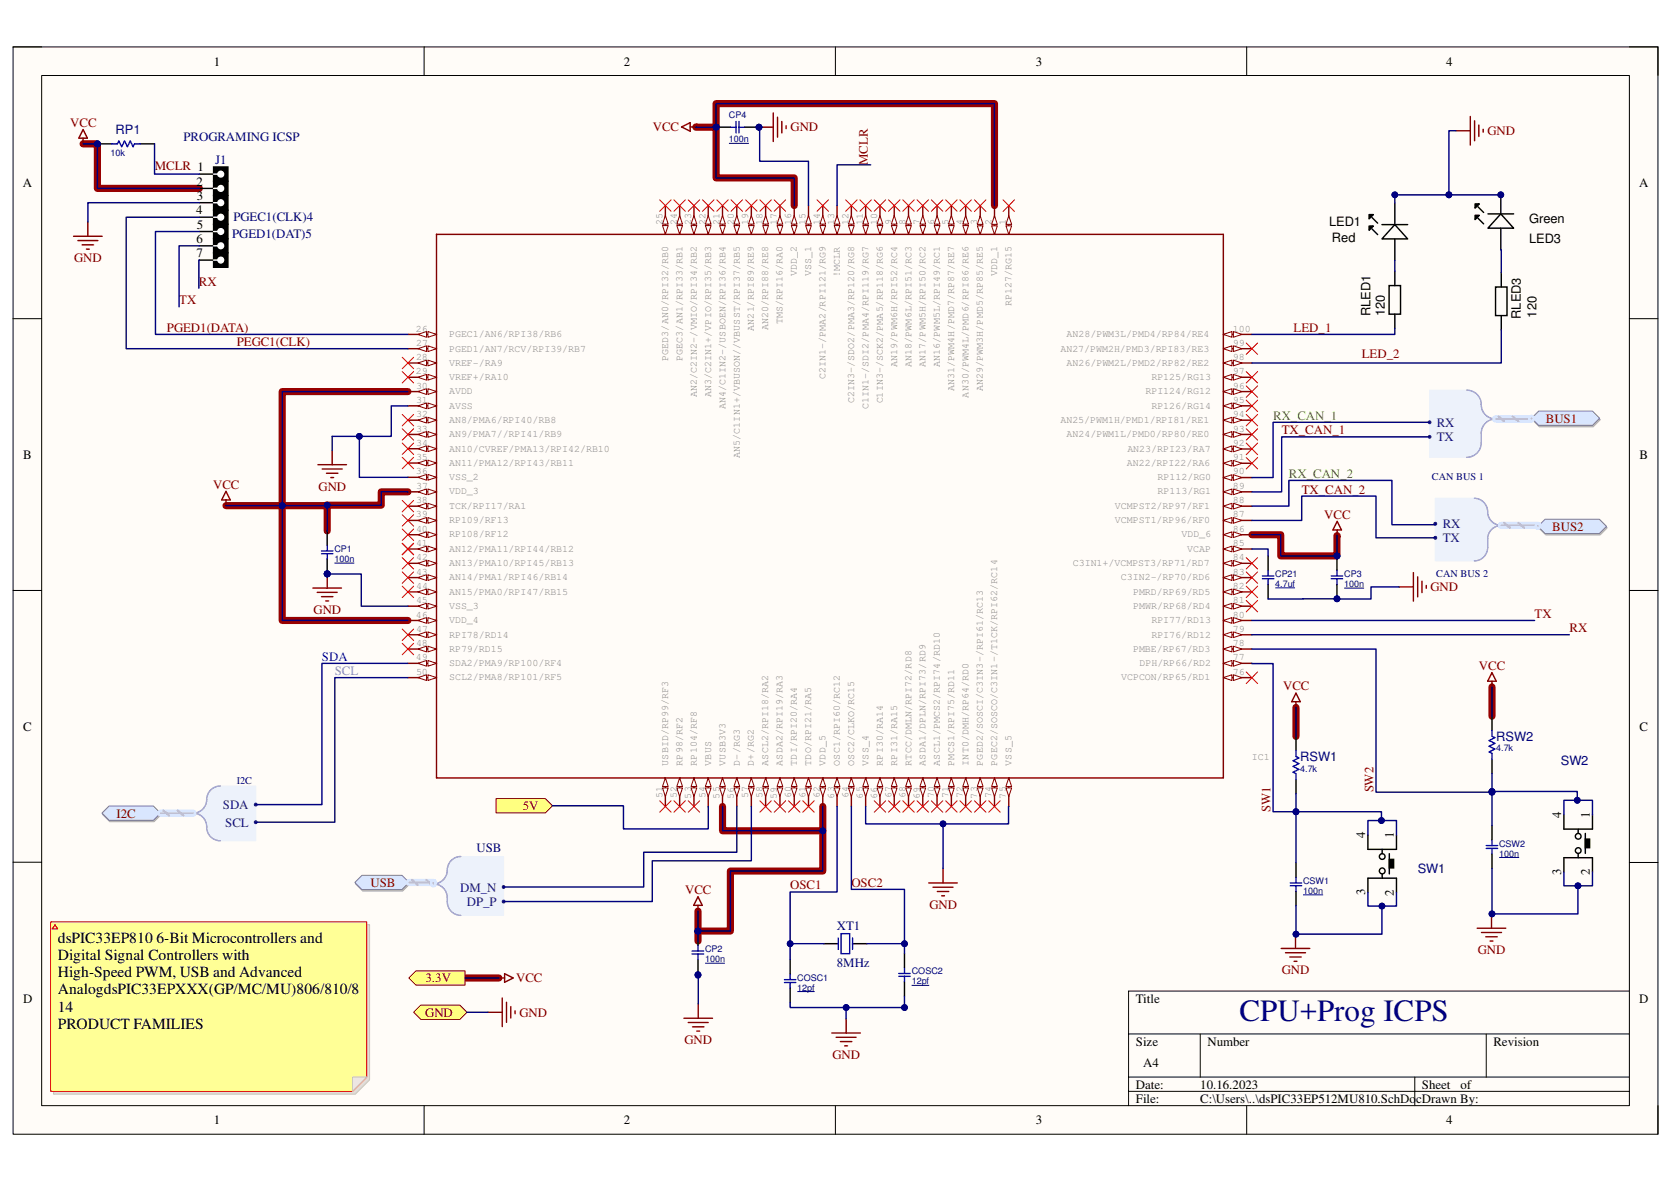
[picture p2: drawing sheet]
<svg xmlns="http://www.w3.org/2000/svg" width="297mm" height="210mm" viewBox="0 0 297 210" stroke-linecap="round" stroke-linejoin="round" font-family="sans-serif">
<defs><g id="words">
<text font-size="5.5" fill="#000080" x="220.3" y="181.4">CPU+Prog ICPS</text>
<g font-size="2.8">
<text x="10.3" y="167.6">dsPIC33EP810 6-Bit Microcontrollers and</text>
<text x="10.3" y="170.6">Digital Signal Controllers with</text>
<text x="10.3" y="173.7">High-Speed PWM, USB and Advanced</text>
<text x="10.3" y="176.7">AnalogdsPIC33EPXXX(GP/MC/MU)806/810/8</text>
<text x="10.3" y="179.8">14</text>
<text x="10.3" y="182.8">PRODUCT FAMILIES</text>
</g>
<g font-size="2.3">
<text x="38" y="11.7">1</text>
<text x="110.9" y="11.7">2</text>
<text x="184.1" y="11.7">3</text>
<text x="257.1" y="11.7">4</text>
<text x="4.1" y="33.3">A</text>
<text x="34.9" y="33">2</text>
<text x="35" y="35.6">3</text>
<text x="291.4" y="33.3">A</text>
<text x="34.9" y="38.1">4</text>
<text x="35" y="40.6">5</text>
<text x="236.3" y="40.2">LED1</text>
<text x="271.8" y="39.7">Green</text>
<text x="34.9" y="43.2">6</text>
<text x="34.9" y="45.7">7</text>
<text x="236.8" y="43">Red</text>
<text x="271.8" y="43.2">LED3</text>
<text x="243.6" y="56.2" transform="rotate(-90 243.6 56.2)">RLED1</text>
<text x="246.2" y="56.2" transform="rotate(-90 246.2 56.2)">120</text>
<text x="270.3" y="56.7" transform="rotate(-90 270.3 56.7)">RLED3</text>
<text x="273.1" y="56.4" transform="rotate(-90 273.1 56.4)">120</text>
<text x="4.1" y="81.6">B</text>
<text x="291.5" y="81.6">B</text>
<text x="4.1" y="129.9">C</text>
<text x="291.5" y="129.9">C</text>
<text x="242.7" y="149" transform="rotate(-90 242.7 149)">4</text>
<text x="247.8" y="149" transform="rotate(-90 247.8 149)">1</text>
<text x="277.5" y="145.3" transform="rotate(-90 277.5 145.3)">4</text>
<text x="282.6" y="145.3" transform="rotate(-90 282.6 145.3)">1</text>
<text x="277.5" y="155.4" transform="rotate(-90 277.5 155.4)">3</text>
<text x="282.6" y="155.5" transform="rotate(-90 282.6 155.5)">2</text>
<text x="242.7" y="159" transform="rotate(-90 242.7 159)">3</text>
<text x="247.8" y="159.2" transform="rotate(-90 247.8 159.2)">2</text>
<text x="4.1" y="178.2">D</text>
<text x="201.9" y="178.2">Title</text>
<text x="291.4" y="178.2">D</text>
<text x="201.9" y="185.8">Size</text>
<text x="214.6" y="185.8">Number</text>
<text x="265.5" y="185.8">Revision</text>
<text x="203.2" y="189.7">A4</text>
<text x="201.9" y="193.5">Date:</text>
<text x="201.9" y="196">File:</text>
<text x="213.4" y="196">C:\Users\..\dsPIC33EP512MU810.SchDocDrawn By:</text>
<text x="213.4" y="193.5">10.16.2023</text>
<text x="252.8" y="193.5">Sheet</text>
<text x="259.6" y="193.5">of</text>
<text x="38" y="199.8">1</text>
<text x="110.9" y="199.8">2</text>
<text x="184.1" y="199.8">3</text>
<text x="257.1" y="199.8">4</text>
</g>
<g font-size="2.3" fill="#800000">
<text x="12.5" y="22.6">VCC</text>
<text x="116" y="23.4">VCC</text>
<text x="140.5" y="23.4">GND</text>
<text x="154.3" y="29.3" transform="rotate(-90 154.3 29.3)">MCLR</text>
<text x="264.4" y="24">GND</text>
<text x="27.5" y="30.2">MCLR 1</text>
<text x="13.2" y="46.6">GND</text>
<text x="35.3" y="50.8">RX</text>
<text x="29.7" y="59">PGED1(DATA)</text>
<text x="31.9" y="54.1">TX</text>
<text x="230" y="59.1">LED_1</text>
<text x="42.1" y="61.5">PEGC1(CLK)</text>
<text x="242.1" y="63.5">LED_2</text>
<text x="227.8" y="77.2">TX_CAN_1</text>
<text x="274.8" y="75.1">BUS1</text>
<text x="37.9" y="86.9">VCC</text>
<text x="56.6" y="87.2">GND</text>
<text x="231.4" y="87.7">TX_CAN_2</text>
<text x="235.4" y="92.2">VCC</text>
<text x="275.9" y="94.4">BUS2</text>
<text x="254.3" y="105.1">GND</text>
<text x="55.7" y="109.1">GND</text>
<text x="272.8" y="109.8">TX</text>
<text x="279" y="112.4">RX</text>
<text x="262.9" y="119.1">VCC</text>
<text x="228.1" y="122.7">VCC</text>
<text x="244.1" y="140.8" transform="rotate(-90 244.1 140.8)">SW2</text>
<text x="20.7" y="145.3">I2C</text>
<text x="92.9" y="144">5V</text>
<text x="225.8" y="144.3" transform="rotate(-90 225.8 144.3)">SW1</text>
<text x="65.9" y="157.6">USB</text>
<text x="121.8" y="158.9">VCC</text>
<text x="140.5" y="158.1">OSC1</text>
<text x="151.3" y="157.6">OSC2</text>
<text x="165.2" y="161.5">GND</text>
<text x="227.8" y="173.2">GND</text>
<text x="262.7" y="169.6">GND</text>
<text x="75.6" y="174.6">3.3V</text>
<text x="91.7" y="174.6">VCC</text>
<text x="75.6" y="180.7">GND</text>
<text x="92.3" y="180.7">GND</text>
<text x="121.7" y="185.6">GND</text>
<text x="148" y="188.2">GND</text>
</g>
<g font-size="2.3" fill="#000080">
<text x="20.5" y="23.8">RP1</text>
<text x="32.6" y="25.1">PROGRAMING ICSP</text>
<text x="38.3" y="29.2">J1</text>
<text x="41.5" y="39.3">PGEC1(CLK)4</text>
<text x="41.3" y="42.2">PGED1(DAT)5</text>
<text x="266" y="131.7">RSW2</text>
<text x="231.1" y="135.3">RSW1</text>
<text x="277.4" y="136">SW2</text>
<text x="84.7" y="151.5">USB</text>
<text x="252" y="155.1">SW1</text>
<text x="148.8" y="165.2">XT1</text>
<text x="148.8" y="171.8">8MHz</text>
</g>
<g font-size="2.3" fill="#0f0">
<text x="226.3" y="74.6">RX_CAN_1</text>
<text x="229.1" y="84.9">RX_CAN_2</text>
</g>
<g font-size="2.3" fill="#003a70">
<text x="255.4" y="75.9">RX</text>
<text x="255.4" y="78.4">TX</text>
<text x="256.5" y="93.9">RX</text>
<text x="256.5" y="96.4">TX</text>
<text x="39.6" y="143.8">SDA</text>
<text x="40" y="146.9">SCL</text>
<text x="81.8" y="158.5">DM_N</text>
<text x="83" y="161">DP_P</text>
</g>
<text font-size="2.3" fill="#00f" x="57.2" y="117.4">SDA</text>
<text font-size="2.3" fill="#8e7bc3" x="59.5" y="120">SCL</text>
<g font-size="1.8" fill="#808080">
<text x="117.8" y="40" transform="rotate(-90 117.8 40)">25</text>
<text x="120.3" y="40" transform="rotate(-90 120.3 40)">24</text>
<text x="122.8" y="40" transform="rotate(-90 122.8 40)">23</text>
<text x="125.4" y="40" transform="rotate(-90 125.4 40)">22</text>
<text x="127.9" y="40" transform="rotate(-90 127.9 40)">21</text>
<text x="130.5" y="40" transform="rotate(-90 130.5 40)">20</text>
<text x="133" y="40" transform="rotate(-90 133 40)">19</text>
<text x="135.5" y="40" transform="rotate(-90 135.5 40)">18</text>
<text x="138.1" y="40" transform="rotate(-90 138.1 40)">17</text>
<text x="140.6" y="40" transform="rotate(-90 140.6 40)">16</text>
<text x="143.2" y="40" transform="rotate(-90 143.2 40)">15</text>
<text x="145.7" y="40" transform="rotate(-90 145.7 40)">14</text>
<text x="148.3" y="40" transform="rotate(-90 148.3 40)">13</text>
<text x="150.8" y="40" transform="rotate(-90 150.8 40)">12</text>
<text x="153.4" y="40" transform="rotate(-90 153.4 40)">11</text>
<text x="155.9" y="40" transform="rotate(-90 155.9 40)">10</text>
<text x="158.5" y="40" transform="rotate(-90 158.5 40)">9</text>
<text x="161" y="40" transform="rotate(-90 161 40)">8</text>
<text x="163.5" y="40" transform="rotate(-90 163.5 40)">7</text>
<text x="166.1" y="40" transform="rotate(-90 166.1 40)">6</text>
<text x="168.6" y="40" transform="rotate(-90 168.6 40)">5</text>
<text x="171.2" y="40" transform="rotate(-90 171.2 40)">4</text>
<text x="173.7" y="40" transform="rotate(-90 173.7 40)">3</text>
<text x="176.2" y="40" transform="rotate(-90 176.2 40)">2</text>
<text x="178.8" y="40" transform="rotate(-90 178.8 40)">1</text>
<text x="141.6" y="49" transform="rotate(-90 141.6 49)">VDD_2</text>
<text x="144.2" y="49" transform="rotate(-90 144.2 49)">VSS_1</text>
<text x="149.3" y="49.2" transform="rotate(-90 149.3 49.2)">!MCLR</text>
<text x="177.2" y="49" transform="rotate(-90 177.2 49)">VDD_1</text>
<text x="73.9" y="58.9">26</text>
<text x="79.8" y="59.9">PGEC1/AN6/RPI38/RB6</text>
<text x="134" y="58.8" transform="rotate(-90 134 58.8)">AN21/RPI89/RE9</text>
<text x="136.6" y="58.7" transform="rotate(-90 136.6 58.7)">AN20/RPI88/RE8</text>
<text x="139.1" y="57.7" transform="rotate(-90 139.1 57.7)">TMS/RPI16/RA0</text>
<text x="179.8" y="54.4" transform="rotate(-90 179.8 54.4)">RP127/RG15</text>
<text x="189.6" y="59.9">AN28/PWM3L/PMD4/RP84/RE4</text>
<text x="219.2" y="58.9">100</text>
<text x="74" y="64">28</text>
<text x="74" y="61.5">27</text>
<text x="79.8" y="62.5">PGED1/AN7/RCV/RPI39/RB7</text>
<text x="79.8" y="65">VREF-/RA9</text>
<text x="118.8" y="64.1" transform="rotate(-90 118.8 64.1)">PGED3/AN0/RPI32/RB0</text>
<text x="121.3" y="64.1" transform="rotate(-90 121.3 64.1)">PGEC3/AN1/RPI33/RB1</text>
<text x="159.5" y="65.2" transform="rotate(-90 159.5 65.2)">AN19/PWM6H/RPI52/RC4</text>
<text x="162" y="65.2" transform="rotate(-90 162 65.2)">AN18/PWM6L/RPI51/RC3</text>
<text x="164.5" y="65.2" transform="rotate(-90 164.5 65.2)">AN17/PWM5H/RPI50/RC2</text>
<text x="167.1" y="65.2" transform="rotate(-90 167.1 65.2)">AN16/PWM5L/RPI49/RC1</text>
<text x="188.5" y="62.5">AN27/PWM2H/PMD3/RPI83/RE3</text>
<text x="189.6" y="65">AN26/PWM2L/PMD2/RP82/RE2</text>
<text x="219.2" y="61.5">99</text>
<text x="219.2" y="64">98</text>
<text x="73.9" y="66.5">29</text>
<text x="74" y="69.1">30</text>
<text x="74" y="71.6">31</text>
<text x="79.8" y="67.6">VREF+/RA10</text>
<text x="79.8" y="70.1">AVDD</text>
<text x="123.9" y="70.6" transform="rotate(-90 123.9 70.6)">AN2/C2IN2-/VMIO/RPI34/RB2</text>
<text x="126.4" y="70.6" transform="rotate(-90 126.4 70.6)">AN3/C2IN1+/VPIO/RPI35/RB3</text>
<text x="146.8" y="67.4" transform="rotate(-90 146.8 67.4)">C2IN1-/PMA2/RPI121/RG9</text>
<text x="151.8" y="71.7" transform="rotate(-90 151.8 71.7)">C2IN3-/SDO2/PMA3/RP120/RG8</text>
<text x="156.9" y="71.7" transform="rotate(-90 156.9 71.7)">C1IN3-/SCK2/PMA5/RP118/RG6</text>
<text x="169.6" y="69.5" transform="rotate(-90 169.6 69.5)">AN31/PWM4H/PMD7/RP87/RE7</text>
<text x="172.2" y="70.7" transform="rotate(-90 172.2 70.7)">AN30/PWM4L/PMD6/RPI86/RE6</text>
<text x="174.7" y="69.6" transform="rotate(-90 174.7 69.6)">AN29/PWM3H/PMD5/RP85/RE5</text>
<text x="203.6" y="70.1">RPI124/RG12</text>
<text x="204.7" y="67.6">RP125/RG13</text>
<text x="219.2" y="66.5">97</text>
<text x="219.2" y="71.6">95</text>
<text x="219.2" y="69.1">96</text>
<text x="74" y="76.7">33</text>
<text x="74" y="74.2">32</text>
<text x="79.8" y="72.6">AVSS</text>
<text x="79.8" y="75.2">AN8/PMA6/RPI40/RB8</text>
<text x="79.8" y="77.7">AN9/PMA7//RPI41/RB9</text>
<text x="128.9" y="72.7" transform="rotate(-90 128.9 72.7)">AN4/C1IN2-/USBOEN/RPI36/RB4</text>
<text x="154.4" y="72.7" transform="rotate(-90 154.4 72.7)">C1IN1-/SDI2/PMA4/RPI119/RG7</text>
<text x="188.5" y="75.2">AN25/PWM1H/PMD1/RPI81/RE1</text>
<text x="189.6" y="77.7">AN24/PWM1L/PMD0/RP80/RE0</text>
<text x="204.7" y="72.6">RP126/RG14</text>
<text x="219.2" y="74.2">94</text>
<text x="219.2" y="76.7">93</text>
<text x="74" y="81.8">35</text>
<text x="74" y="79.2">34</text>
<text x="79.8" y="80.3">AN10/CVREF/PMA13/RPI42/RB10</text>
<text x="79.8" y="82.8">AN11/PMA12/RPI43/RB11</text>
<text x="131.5" y="81.4" transform="rotate(-90 131.5 81.4)">AN5/C1IN1+/VBUSON//VBUSST/RPI37/RB5</text>
<text x="200.3" y="82.8">AN22/RPI22/RA6</text>
<text x="200.4" y="80.3">AN23/RPI23/RA7</text>
<text x="219.2" y="79.2">92</text>
<text x="219.2" y="81.8">91</text>
<text x="73.9" y="84.3">36</text>
<text x="74" y="89.4">38</text>
<text x="74" y="86.9">37</text>
<text x="79.8" y="85.3">VSS_2</text>
<text x="79.8" y="87.9">VDD_3</text>
<text x="205.8" y="85.3">RP112/RG0</text>
<text x="205.8" y="87.9">RP113/RG1</text>
<text x="219.2" y="84.3">90</text>
<text x="219.2" y="86.9">89</text>
<text x="219.2" y="89.4">88</text>
<text x="73.9" y="91.9">39</text>
<text x="74" y="94.5">40</text>
<text x="79.8" y="90.4">TCK/RPI17/RA1</text>
<text x="79.8" y="93">RP109/RF13</text>
<text x="79.8" y="95.5">RP108/RF12</text>
<text x="198.2" y="90.4">VCMPST2/RP97/RF1</text>
<text x="198.2" y="93">VCMPST1/RP96/RF0</text>
<text x="210" y="95.5">VDD_6</text>
<text x="219.2" y="94.5">86</text>
<text x="219.2" y="91.9">87</text>
<text x="74" y="97">41</text>
<text x="74" y="99.6">42</text>
<text x="79.8" y="98">AN12/PMA11/RPI44/RB12</text>
<text x="79.8" y="100.6">AN13/PMA10/RPI45/RB13</text>
<text x="190.7" y="100.6">C3IN1+/VCMPST3/RP71/RD7</text>
<text x="211" y="98">VCAP</text>
<text x="219.2" y="97">85</text>
<text x="219.2" y="99.6">84</text>
<text x="74" y="102.2">43</text>
<text x="74" y="107.2">45</text>
<text x="74" y="104.7">44</text>
<text x="79.8" y="103.2">AN14/PMA1/RPI46/RB14</text>
<text x="79.8" y="105.7">AN15/PMA0/RPI47/RB15</text>
<text x="199.3" y="103.2">C3IN2-/RP70/RD6</text>
<text x="201.4" y="105.7">PMRD/RP69/RD5</text>
<text x="219.2" y="102.2">83</text>
<text x="219.2" y="107.2">81</text>
<text x="219.2" y="104.7">82</text>
<text x="73.9" y="109.8">46</text>
<text x="74" y="112.3">47</text>
<text x="79.8" y="108.2">VSS_3</text>
<text x="79.8" y="110.8">VDD_4</text>
<text x="79.8" y="113.3">RPI78/RD14</text>
<text x="201.5" y="108.2">PMWR/RP68/RD4</text>
<text x="204.7" y="110.8">RPI77/RD13</text>
<text x="204.7" y="113.3">RPI76/RD12</text>
<text x="219.2" y="109.8">80</text>
<text x="219.2" y="112.3">79</text>
<text x="73.9" y="117.4">49</text>
<text x="74" y="114.9">48</text>
<text x="74" y="119.9">50</text>
<text x="79.8" y="115.9">RP79/RD15</text>
<text x="79.8" y="118.4">SDA2/PMA9/RP100/RF4</text>
<text x="201.4" y="115.9">PMBE/RP67/RD3</text>
<text x="202.6" y="118.4">DPH/RP66/RD2</text>
<text x="219.2" y="114.9">78</text>
<text x="219.2" y="117.4">77</text>
<text x="219.2" y="119.9">76</text>
<text x="79.8" y="120.9">SCL2/PMA8/RP101/RF5</text>
<text x="199.3" y="120.9">VCPCON/RP65/RD1</text>
<text x="118.8" y="136.1" transform="rotate(-90 118.8 136.1)">USBID/RP99/RF3</text>
<text x="121.3" y="136.1" transform="rotate(-90 121.3 136.1)">RP98/RF2</text>
<text x="123.9" y="136.1" transform="rotate(-90 123.9 136.1)">RP104/RF8</text>
<text x="126.4" y="136.1" transform="rotate(-90 126.4 136.1)">VBUS</text>
<text x="128.9" y="136.1" transform="rotate(-90 128.9 136.1)">VUSB3V3</text>
<text x="131.5" y="136.1" transform="rotate(-90 131.5 136.1)">D-/RG3</text>
<text x="134" y="136.1" transform="rotate(-90 134 136.1)">D+/RG2</text>
<text x="136.6" y="136.1" transform="rotate(-90 136.6 136.1)">ASCL2/RPI18/RA2</text>
<text x="139.1" y="136.1" transform="rotate(-90 139.1 136.1)">ASDA2/RPI19/RA3</text>
<text x="141.6" y="136.1" transform="rotate(-90 141.6 136.1)">TDI/RPI20/RA4</text>
<text x="144.2" y="136.1" transform="rotate(-90 144.2 136.1)">TDO/RPI21/RA5</text>
<text x="146.8" y="136.1" transform="rotate(-90 146.8 136.1)">VDD_5</text>
<text x="149.3" y="136.1" transform="rotate(-90 149.3 136.1)">OSC1/RPI60/RC12</text>
<text x="151.8" y="136.1" transform="rotate(-90 151.8 136.1)">OSC2/CLKO/RC15</text>
<text x="154.4" y="136.1" transform="rotate(-90 154.4 136.1)">VSS_4</text>
<text x="156.9" y="136.1" transform="rotate(-90 156.9 136.1)">RPI30/RA14</text>
<text x="159.5" y="136.1" transform="rotate(-90 159.5 136.1)">RPI31/RA15</text>
<text x="162" y="136.1" transform="rotate(-90 162 136.1)">RTCC/DMLN/RPI72/RD8</text>
<text x="164.5" y="136.1" transform="rotate(-90 164.5 136.1)">ASDA1/DPLN/RPI73/RD9</text>
<text x="167.1" y="136.1" transform="rotate(-90 167.1 136.1)">ASCL1/PMCS2/RPI74/RD10</text>
<text x="169.6" y="136.1" transform="rotate(-90 169.6 136.1)">PMCS1/RPI75/RD11</text>
<text x="172.2" y="136.1" transform="rotate(-90 172.2 136.1)">INT0/DMH/RP64/RD0</text>
<text x="174.7" y="136.1" transform="rotate(-90 174.7 136.1)">PGED2/SOSCI/C3IN3-/RPI61/RC13</text>
<text x="177.2" y="136.1" transform="rotate(-90 177.2 136.1)">PGEC2/SOSCO/C3IN1-/T1CK/RPI62/RC14</text>
<text x="179.8" y="136.1" transform="rotate(-90 179.8 136.1)">VSS_5</text>
<text x="222.5" y="135">IC1</text>
<text x="117.8" y="141.9" transform="rotate(-90 117.8 141.9)">51</text>
<text x="120.3" y="141.9" transform="rotate(-90 120.3 141.9)">52</text>
<text x="122.8" y="141.9" transform="rotate(-90 122.8 141.9)">53</text>
<text x="125.4" y="141.9" transform="rotate(-90 125.4 141.9)">54</text>
<text x="127.9" y="141.9" transform="rotate(-90 127.9 141.9)">55</text>
<text x="130.5" y="141.9" transform="rotate(-90 130.5 141.9)">56</text>
<text x="133" y="141.9" transform="rotate(-90 133 141.9)">57</text>
<text x="135.5" y="141.9" transform="rotate(-90 135.5 141.9)">58</text>
<text x="138.1" y="141.9" transform="rotate(-90 138.1 141.9)">59</text>
<text x="140.6" y="141.9" transform="rotate(-90 140.6 141.9)">60</text>
<text x="143.2" y="141.9" transform="rotate(-90 143.2 141.9)">61</text>
<text x="145.7" y="141.9" transform="rotate(-90 145.7 141.9)">62</text>
<text x="148.3" y="141.9" transform="rotate(-90 148.3 141.9)">63</text>
<text x="150.8" y="141.9" transform="rotate(-90 150.8 141.9)">64</text>
<text x="153.4" y="141.9" transform="rotate(-90 153.4 141.9)">65</text>
<text x="155.9" y="141.9" transform="rotate(-90 155.9 141.9)">66</text>
<text x="158.5" y="141.9" transform="rotate(-90 158.5 141.9)">67</text>
<text x="161" y="141.9" transform="rotate(-90 161 141.9)">68</text>
<text x="163.5" y="141.9" transform="rotate(-90 163.5 141.9)">69</text>
<text x="166.1" y="141.9" transform="rotate(-90 166.1 141.9)">70</text>
<text x="168.6" y="141.9" transform="rotate(-90 168.6 141.9)">71</text>
<text x="171.2" y="141.9" transform="rotate(-90 171.2 141.9)">72</text>
<text x="173.7" y="141.9" transform="rotate(-90 173.7 141.9)">73</text>
<text x="176.2" y="141.9" transform="rotate(-90 176.2 141.9)">74</text>
<text x="178.8" y="141.9" transform="rotate(-90 178.8 141.9)">75</text>
</g>
<g font-size="1.8" fill="#000080">
<text x="254.5" y="85.3">CAN BUS 1</text>
<text x="255.3" y="102.5">CAN BUS 2</text>
<text x="42.1" y="139.3">I2C</text>
</g>
<g font-size="1.6" fill="#000080">
<text x="129.6" y="21">CP4</text>
<text x="19.6" y="27.8">10k</text>
<text x="129.6" y="25.3">100n</text>
<text x="59.4" y="99.9">100n</text>
<text x="59.4" y="98.1">CP1</text>
<text x="226.7" y="104.3">4.7uf</text>
<text x="226.7" y="102.5">CP21</text>
<text x="239" y="104.4">100n</text>
<text x="239" y="102.6">CP3</text>
<text x="231.1" y="137.2">4.7k</text>
<text x="266" y="133.6">4.7k</text>
<text x="266.5" y="152.2">100n</text>
<text x="266.5" y="150.5">CSW2</text>
<text x="231.6" y="158.9">100n</text>
<text x="231.6" y="157.1">CSW1</text>
<text x="125.3" y="171">100n</text>
<text x="125.3" y="169.2">CP2</text>
<text x="162.1" y="173.2">COSC2</text>
<text x="141.7" y="176.1">12pf</text>
<text x="141.7" y="174.3">COSC1</text>
<text x="162.1" y="175">12pf</text>
</g>
</g></defs>
<path d="M2.3 8.3h292.4v193.3h-292.4z" fill-rule="evenodd" fill="#fffcf8"/>
<path d="M2.3 8.3h292.4v193.3h-292.4z" fill="none" stroke="#000" stroke-width=".18"/>
<path d="M7.4 13.4h282.2v183.1h-282.2z" fill-rule="evenodd" fill="#fffcf8"/>
<g fill="none" stroke="#000" stroke-width=".18">
<path d="M2.3 8.3h5.1M7.4 13.4h282.2v183.1h-282.2zM75.4 8.3v5.1M148.5 8.3v5.1M221.6 8.3v5.1M289.6 8.3h5.1v5.1M2.3 56.6h5.1M289.6 56.6h5.1M2.3 104.9h5.1M289.6 104.9h5.1M2.3 153.2h5.1M289.6 153.3h5.1"/>
<path d="M289.6 176.1h-89v20.4M75.4 196.5v5.1M148.5 196.5v5.1M200.6 183.8h89M200.6 191.4h89M200.6 194h89M213.4 183.8v7.6M221.6 196.5v5.1M251.5 191.4v5.1M264.2 183.8v7.6M294.7 196.5v5.1"/>
</g>
<g fill="none" stroke="#980000" stroke-width="1.3">
<path d="M14.8 25.6h2.5v7.9h18.1M123.7 22.6h3.6v9h13.9v4.9M127.3 22.6v-4.2h49.5v18.1M72.5 69.6h-22.3v40.7h22.3M40.2 89.9l18-.1v4.6M72.5 87.4h-4.7v2.4h-9.6M222.5 95h5.2v3.8h10v-3.6M230.4 125.7v5.2M265.2 122.1v5.2M128.4 143.3v4.4h17.9M146.3 143.3v11.5h-16.5v10.7h-5.7M82.7 173.8h6"/>
<path d="M124.1 161.9v3.6M124.1 165.5v1.8"/>
</g>
<path d="M179.3 36.5v5.2M77.6 41.6v96.7h139.9v-96.6h-139.9" fill="none" stroke="#800000" stroke-width=".25"/>
<path d="M178.8 40.1h1l-.5 1.6z" fill="#f8fcff"/>
<path d="M178.8 40.1h1l-.5 1.6z" fill="none" stroke="#800000" stroke-width=".18"/>
<path d="M179.3 38.4l.5 1.5h-1z" fill="#f8fcff"/>
<path d="M179.3 38.4l.5 1.5h-1z" fill="none" stroke="#800000" stroke-width=".18"/>
<path d="M176.8 36.5v5.2" fill="none" stroke="#800000" stroke-width=".25"/>
<path d="M176.3 40.1h1l-.5 1.6z" fill="#f8fcff"/>
<path d="M176.3 40.1h1l-.5 1.6z" fill="none" stroke="#800000" stroke-width=".18"/>
<path d="M176.8 38.4l.5 1.5h-1z" fill="#f8fcff"/>
<path d="M176.8 38.4l.5 1.5h-1z" fill="none" stroke="#800000" stroke-width=".18"/>
<path d="M174.2 36.5v5.2" fill="none" stroke="#800000" stroke-width=".25"/>
<path d="M173.7 40.1h1l-.5 1.6z" fill="#f8fcff"/>
<path d="M173.7 40.1h1l-.5 1.6z" fill="none" stroke="#800000" stroke-width=".18"/>
<path d="M174.2 38.4l.5 1.5h-1z" fill="#f8fcff"/>
<path d="M174.2 38.4l.5 1.5h-1z" fill="none" stroke="#800000" stroke-width=".18"/>
<path d="M171.7 36.5v5.1" fill="none" stroke="#800000" stroke-width=".25"/>
<path d="M171.2 40.1h1l-.5 1.5z" fill="#f8fcff"/>
<path d="M171.2 40.1h1l-.5 1.5z" fill="none" stroke="#800000" stroke-width=".18"/>
<path d="M171.7 38.3l.5 1.5h-1z" fill="#f8fcff"/>
<path d="M171.7 38.3l.5 1.5h-1z" fill="none" stroke="#800000" stroke-width=".18"/>
<path d="M169.1 36.5v5.1" fill="none" stroke="#800000" stroke-width=".25"/>
<path d="M168.6 40.1h1l-.5 1.5z" fill="#f8fcff"/>
<path d="M168.6 40.1h1l-.5 1.5z" fill="none" stroke="#800000" stroke-width=".18"/>
<path d="M169.1 38.3l.5 1.5h-1z" fill="#f8fcff"/>
<path d="M169.1 38.3l.5 1.5h-1z" fill="none" stroke="#800000" stroke-width=".18"/>
<path d="M166.6 36.5v5.1" fill="none" stroke="#800000" stroke-width=".25"/>
<path d="M166.1 40.1h1l-.5 1.5z" fill="#f8fcff"/>
<path d="M166.1 40.1h1l-.5 1.5z" fill="none" stroke="#800000" stroke-width=".18"/>
<path d="M166.6 38.3l.5 1.5h-1z" fill="#f8fcff"/>
<path d="M166.6 38.3l.5 1.5h-1z" fill="none" stroke="#800000" stroke-width=".18"/>
<path d="M164 36.5v5.1" fill="none" stroke="#800000" stroke-width=".25"/>
<path d="M163.5 40.1h1l-.5 1.5z" fill="#f8fcff"/>
<path d="M163.5 40.1h1l-.5 1.5z" fill="none" stroke="#800000" stroke-width=".18"/>
<path d="M164 38.3l.5 1.5h-1z" fill="#f8fcff"/>
<path d="M164 38.3l.5 1.5h-1z" fill="none" stroke="#800000" stroke-width=".18"/>
<path d="M161.5 36.5v5.1" fill="none" stroke="#800000" stroke-width=".25"/>
<path d="M161 40.1h1l-.5 1.5z" fill="#f8fcff"/>
<path d="M161 40.1h1l-.5 1.5z" fill="none" stroke="#800000" stroke-width=".18"/>
<path d="M161.5 38.3l.5 1.5h-1z" fill="#f8fcff"/>
<path d="M161.5 38.3l.5 1.5h-1z" fill="none" stroke="#800000" stroke-width=".18"/>
<path d="M159 36.5v5.1" fill="none" stroke="#800000" stroke-width=".25"/>
<path d="M158.5 40.1h1l-.5 1.5z" fill="#f8fcff"/>
<path d="M158.5 40.1h1l-.5 1.5z" fill="none" stroke="#800000" stroke-width=".18"/>
<path d="M159 38.3l.5 1.5h-1z" fill="#f8fcff"/>
<path d="M159 38.3l.5 1.5h-1z" fill="none" stroke="#800000" stroke-width=".18"/>
<path d="M156.4 36.5v5.1" fill="none" stroke="#800000" stroke-width=".25"/>
<path d="M155.9 40.1h1l-.5 1.5z" fill="#f8fcff"/>
<path d="M155.9 40.1h1l-.5 1.5z" fill="none" stroke="#800000" stroke-width=".18"/>
<path d="M156.4 38.3l.5 1.5h-1z" fill="#f8fcff"/>
<path d="M156.4 38.3l.5 1.5h-1z" fill="none" stroke="#800000" stroke-width=".18"/>
<path d="M153.9 36.5v5.1" fill="none" stroke="#800000" stroke-width=".25"/>
<path d="M153.4 40.1h1l-.5 1.5z" fill="#f8fcff"/>
<path d="M153.4 40.1h1l-.5 1.5z" fill="none" stroke="#800000" stroke-width=".18"/>
<path d="M153.9 38.3l.5 1.5h-1z" fill="#f8fcff"/>
<path d="M153.9 38.3l.5 1.5h-1z" fill="none" stroke="#800000" stroke-width=".18"/>
<path d="M151.3 36.5v5.1" fill="none" stroke="#800000" stroke-width=".25"/>
<path d="M150.8 40.1h1l-.5 1.5z" fill="#f8fcff"/>
<path d="M150.8 40.1h1l-.5 1.5z" fill="none" stroke="#800000" stroke-width=".18"/>
<path d="M151.3 38.3l.5 1.5h-1z" fill="#f8fcff"/>
<path d="M151.3 38.3l.5 1.5h-1z" fill="none" stroke="#800000" stroke-width=".18"/>
<path d="M148.8 36.5v5.1" fill="none" stroke="#800000" stroke-width=".25"/>
<path d="M148.3 40.1h1l-.5 1.5z" fill="#f8fcff"/>
<path d="M148.3 40.1h1l-.5 1.5z" fill="none" stroke="#800000" stroke-width=".18"/>
<path d="M148.8 38.3l.5 1.5h-1z" fill="#f8fcff"/>
<path d="M148.8 38.3l.5 1.5h-1z" fill="none" stroke="#800000" stroke-width=".18"/>
<path d="M146.3 36.5v5.1" fill="none" stroke="#800000" stroke-width=".25"/>
<path d="M145.8 40.1h1l-.5 1.5z" fill="#f8fcff"/>
<path d="M145.8 40.1h1l-.5 1.5z" fill="none" stroke="#800000" stroke-width=".18"/>
<path d="M146.3 38.3l.5 1.5h-1z" fill="#f8fcff"/>
<path d="M146.3 38.3l.5 1.5h-1z" fill="none" stroke="#800000" stroke-width=".18"/>
<path d="M143.7 36.5v5.1" fill="none" stroke="#800000" stroke-width=".25"/>
<path d="M143.2 40.1h1l-.5 1.5z" fill="#f8fcff"/>
<path d="M143.2 40.1h1l-.5 1.5z" fill="none" stroke="#800000" stroke-width=".18"/>
<path d="M143.7 38.3l.5 1.5h-1z" fill="#f8fcff"/>
<path d="M143.7 38.3l.5 1.5h-1z" fill="none" stroke="#800000" stroke-width=".18"/>
<path d="M141.2 36.5v5.1" fill="none" stroke="#800000" stroke-width=".25"/>
<path d="M140.7 40.1h1l-.5 1.5z" fill="#f8fcff"/>
<path d="M140.7 40.1h1l-.5 1.5z" fill="none" stroke="#800000" stroke-width=".18"/>
<path d="M141.2 38.3l.5 1.5h-1z" fill="#f8fcff"/>
<path d="M141.2 38.3l.5 1.5h-1z" fill="none" stroke="#800000" stroke-width=".18"/>
<path d="M138.6 36.5v5.1" fill="none" stroke="#800000" stroke-width=".25"/>
<path d="M138.1 40.1h1l-.5 1.5z" fill="#f8fcff"/>
<path d="M138.1 40.1h1l-.5 1.5z" fill="none" stroke="#800000" stroke-width=".18"/>
<path d="M138.6 38.3l.5 1.5h-1z" fill="#f8fcff"/>
<path d="M138.6 38.3l.5 1.5h-1z" fill="none" stroke="#800000" stroke-width=".18"/>
<path d="M136.1 36.5v5.1" fill="none" stroke="#800000" stroke-width=".25"/>
<path d="M135.6 40.1h1l-.5 1.5z" fill="#f8fcff"/>
<path d="M135.6 40.1h1l-.5 1.5z" fill="none" stroke="#800000" stroke-width=".18"/>
<path d="M136.1 38.3l.5 1.5h-1z" fill="#f8fcff"/>
<path d="M136.1 38.3l.5 1.5h-1z" fill="none" stroke="#800000" stroke-width=".18"/>
<path d="M133.6 36.5v5.1" fill="none" stroke="#800000" stroke-width=".25"/>
<path d="M133.1 40.1h1l-.5 1.5z" fill="#f8fcff"/>
<path d="M133.1 40.1h1l-.5 1.5z" fill="none" stroke="#800000" stroke-width=".18"/>
<path d="M133.6 38.3l.5 1.5h-1z" fill="#f8fcff"/>
<path d="M133.6 38.3l.5 1.5h-1z" fill="none" stroke="#800000" stroke-width=".18"/>
<path d="M131 36.5v5.1" fill="none" stroke="#800000" stroke-width=".25"/>
<path d="M130.5 40.1h1l-.5 1.5z" fill="#f8fcff"/>
<path d="M130.5 40.1h1l-.5 1.5z" fill="none" stroke="#800000" stroke-width=".18"/>
<path d="M131 38.3l.5 1.5h-1z" fill="#f8fcff"/>
<path d="M131 38.3l.5 1.5h-1z" fill="none" stroke="#800000" stroke-width=".18"/>
<path d="M128.4 36.5v5.1" fill="none" stroke="#800000" stroke-width=".25"/>
<path d="M127.9 40.1h1l-.5 1.5z" fill="#f8fcff"/>
<path d="M127.9 40.1h1l-.5 1.5z" fill="none" stroke="#800000" stroke-width=".18"/>
<path d="M128.4 38.3l.5 1.5h-1z" fill="#f8fcff"/>
<path d="M128.4 38.3l.5 1.5h-1z" fill="none" stroke="#800000" stroke-width=".18"/>
<path d="M125.9 36.5v5.1" fill="none" stroke="#800000" stroke-width=".25"/>
<path d="M125.4 40.1h1l-.5 1.5z" fill="#f8fcff"/>
<path d="M125.4 40.1h1l-.5 1.5z" fill="none" stroke="#800000" stroke-width=".18"/>
<path d="M125.9 38.3l.5 1.5h-1z" fill="#f8fcff"/>
<path d="M125.9 38.3l.5 1.5h-1z" fill="none" stroke="#800000" stroke-width=".18"/>
<path d="M123.4 36.5v5.1" fill="none" stroke="#800000" stroke-width=".25"/>
<path d="M122.8 40.1h1.1l-.5 1.5z" fill="#f8fcff"/>
<path d="M122.8 40.1h1.1l-.5 1.5z" fill="none" stroke="#800000" stroke-width=".18"/>
<path d="M123.4 38.3l.5 1.5h-1.1z" fill="#f8fcff"/>
<path d="M123.4 38.3l.5 1.5h-1.1z" fill="none" stroke="#800000" stroke-width=".18"/>
<path d="M120.8 36.5v5.1" fill="none" stroke="#800000" stroke-width=".25"/>
<path d="M120.3 40.1h1l-.5 1.5z" fill="#f8fcff"/>
<path d="M120.3 40.1h1l-.5 1.5z" fill="none" stroke="#800000" stroke-width=".18"/>
<path d="M120.8 38.3l.5 1.5h-1z" fill="#f8fcff"/>
<path d="M120.8 38.3l.5 1.5h-1z" fill="none" stroke="#800000" stroke-width=".18"/>
<path d="M118.3 36.5v5.1" fill="none" stroke="#800000" stroke-width=".25"/>
<path d="M117.8 40.1h1l-.5 1.5z" fill="#f8fcff"/>
<path d="M117.8 40.1h1l-.5 1.5z" fill="none" stroke="#800000" stroke-width=".18"/>
<path d="M118.3 38.3l.5 1.5h-1z" fill="#f8fcff"/>
<path d="M118.3 38.3l.5 1.5h-1z" fill="none" stroke="#800000" stroke-width=".18"/>
<path d="M72.5 59.4h5.1" fill="none" stroke="#800000" stroke-width=".26"/>
<path d="M76.1 58.9l1.5 .5-1.5 .5z" fill="#f8fcff"/>
<path d="M76.1 58.9l1.5 .5-1.5 .5z" fill="none" stroke="#800000" stroke-width=".18"/>
<path d="M74.3 59.4l1.5-.5v1z" fill="#f8fcff"/>
<path d="M74.3 59.4l1.5-.5v1z" fill="none" stroke="#800000" stroke-width=".18"/>
<path d="M72.5 62h5.1" fill="none" stroke="#800000" stroke-width=".26"/>
<path d="M76.1 61.5l1.5 .5-1.5 .5z" fill="#f8fcff"/>
<path d="M76.1 61.5l1.5 .5-1.5 .5z" fill="none" stroke="#800000" stroke-width=".18"/>
<path d="M74.3 62l1.5-.5v1z" fill="#f8fcff"/>
<path d="M74.3 62l1.5-.5v1z" fill="none" stroke="#800000" stroke-width=".18"/>
<path d="M72.5 64.5h5.1" fill="none" stroke="#800000" stroke-width=".26"/>
<path d="M76.1 64l1.5 .5-1.5 .5z" fill="#f8fcff"/>
<path d="M76.1 64l1.5 .5-1.5 .5z" fill="none" stroke="#800000" stroke-width=".18"/>
<path d="M74.3 64.5l1.5-.5v1z" fill="#f8fcff"/>
<path d="M74.3 64.5l1.5-.5v1z" fill="none" stroke="#800000" stroke-width=".18"/>
<path d="M72.5 67.1h5.1" fill="none" stroke="#800000" stroke-width=".26"/>
<path d="M76.1 66.5l1.5 .6-1.5 .5z" fill="#f8fcff"/>
<path d="M76.1 66.5l1.5 .6-1.5 .5z" fill="none" stroke="#800000" stroke-width=".18"/>
<path d="M74.3 67.1l1.5-.6v1.1z" fill="#f8fcff"/>
<path d="M74.3 67.1l1.5-.6v1.1z" fill="none" stroke="#800000" stroke-width=".18"/>
<path d="M72.5 69.6h5.1" fill="none" stroke="#800000" stroke-width=".26"/>
<path d="M76.1 69.1l1.5 .5-1.5 .5z" fill="#f8fcff"/>
<path d="M76.1 69.1l1.5 .5-1.5 .5z" fill="none" stroke="#800000" stroke-width=".18"/>
<path d="M74.3 69.6l1.5-.5v1z" fill="#f8fcff"/>
<path d="M74.3 69.6l1.5-.5v1z" fill="none" stroke="#800000" stroke-width=".18"/>
<path d="M72.5 72.1h5.1" fill="none" stroke="#800000" stroke-width=".26"/>
<path d="M76.1 71.6l1.5 .5-1.5 .5z" fill="#f8fcff"/>
<path d="M76.1 71.6l1.5 .5-1.5 .5z" fill="none" stroke="#800000" stroke-width=".18"/>
<path d="M74.3 72.1l1.5-.5v1z" fill="#f8fcff"/>
<path d="M74.3 72.1l1.5-.5v1z" fill="none" stroke="#800000" stroke-width=".18"/>
<path d="M72.5 74.7h5.1" fill="none" stroke="#800000" stroke-width=".26"/>
<path d="M76.1 74.2l1.5 .5-1.5 .5z" fill="#f8fcff"/>
<path d="M76.1 74.2l1.5 .5-1.5 .5z" fill="none" stroke="#800000" stroke-width=".18"/>
<path d="M74.3 74.7l1.5-.5v1z" fill="#f8fcff"/>
<path d="M74.3 74.7l1.5-.5v1z" fill="none" stroke="#800000" stroke-width=".18"/>
<path d="M72.5 77.2h5.1" fill="none" stroke="#800000" stroke-width=".26"/>
<path d="M76.1 76.7l1.5 .5-1.5 .5z" fill="#f8fcff"/>
<path d="M76.1 76.7l1.5 .5-1.5 .5z" fill="none" stroke="#800000" stroke-width=".18"/>
<path d="M74.3 77.2l1.5-.5v1z" fill="#f8fcff"/>
<path d="M74.3 77.2l1.5-.5v1z" fill="none" stroke="#800000" stroke-width=".18"/>
<path d="M72.5 79.8h5.1" fill="none" stroke="#800000" stroke-width=".26"/>
<path d="M76.1 79.2l1.5 .6-1.5 .5z" fill="#f8fcff"/>
<path d="M76.1 79.2l1.5 .6-1.5 .5z" fill="none" stroke="#800000" stroke-width=".18"/>
<path d="M74.3 79.8l1.5-.6v1.1z" fill="#f8fcff"/>
<path d="M74.3 79.8l1.5-.6v1.1z" fill="none" stroke="#800000" stroke-width=".18"/>
<path d="M72.5 82.3h5.1" fill="none" stroke="#800000" stroke-width=".26"/>
<path d="M76.1 81.8l1.5 .5-1.5 .5z" fill="#f8fcff"/>
<path d="M76.1 81.8l1.5 .5-1.5 .5z" fill="none" stroke="#800000" stroke-width=".18"/>
<path d="M74.3 82.3l1.5-.5v1z" fill="#f8fcff"/>
<path d="M74.3 82.3l1.5-.5v1z" fill="none" stroke="#800000" stroke-width=".18"/>
<path d="M72.5 84.8h5.1" fill="none" stroke="#800000" stroke-width=".26"/>
<path d="M76.1 84.3l1.5 .5-1.5 .5z" fill="#f8fcff"/>
<path d="M76.1 84.3l1.5 .5-1.5 .5z" fill="none" stroke="#800000" stroke-width=".18"/>
<path d="M74.3 84.8l1.5-.5v1z" fill="#f8fcff"/>
<path d="M74.3 84.8l1.5-.5v1z" fill="none" stroke="#800000" stroke-width=".18"/>
<path d="M72.5 87.4h5.1" fill="none" stroke="#800000" stroke-width=".25"/>
<path d="M76.1 86.9l1.5 .5-1.5 .5z" fill="#f8fcff"/>
<path d="M76.1 86.9l1.5 .5-1.5 .5z" fill="none" stroke="#800000" stroke-width=".18"/>
<path d="M74.3 87.4l1.5-.5v1z" fill="#f8fcff"/>
<path d="M74.3 87.4l1.5-.5v1z" fill="none" stroke="#800000" stroke-width=".18"/>
<path d="M72.5 90h5.1" fill="none" stroke="#800000" stroke-width=".25"/>
<path d="M76.1 89.5l1.5 .5-1.5 .5z" fill="#f8fcff"/>
<path d="M76.1 89.5l1.5 .5-1.5 .5z" fill="none" stroke="#800000" stroke-width=".18"/>
<path d="M74.3 90l1.5-.5v1z" fill="#f8fcff"/>
<path d="M74.3 90l1.5-.5v1z" fill="none" stroke="#800000" stroke-width=".18"/>
<path d="M72.5 92.5h5.1" fill="none" stroke="#800000" stroke-width=".25"/>
<path d="M76.1 92l1.5 .5-1.5 .5z" fill="#f8fcff"/>
<path d="M76.1 92l1.5 .5-1.5 .5z" fill="none" stroke="#800000" stroke-width=".18"/>
<path d="M74.3 92.5l1.5-.5v1z" fill="#f8fcff"/>
<path d="M74.3 92.5l1.5-.5v1z" fill="none" stroke="#800000" stroke-width=".18"/>
<path d="M72.5 95h5.1" fill="none" stroke="#800000" stroke-width=".25"/>
<path d="M76.1 94.5l1.5 .5-1.5 .5z" fill="#f8fcff"/>
<path d="M76.1 94.5l1.5 .5-1.5 .5z" fill="none" stroke="#800000" stroke-width=".18"/>
<path d="M74.3 95l1.5-.5v1z" fill="#f8fcff"/>
<path d="M74.3 95l1.5-.5v1z" fill="none" stroke="#800000" stroke-width=".18"/>
<path d="M72.5 97.6h5.1" fill="none" stroke="#800000" stroke-width=".25"/>
<path d="M76.1 97.1l1.5 .5-1.5 .5z" fill="#f8fcff"/>
<path d="M76.1 97.1l1.5 .5-1.5 .5z" fill="none" stroke="#800000" stroke-width=".18"/>
<path d="M74.3 97.6l1.5-.5v1z" fill="#f8fcff"/>
<path d="M74.3 97.6l1.5-.5v1z" fill="none" stroke="#800000" stroke-width=".18"/>
<path d="M72.5 100.1h5.1" fill="none" stroke="#800000" stroke-width=".25"/>
<path d="M76.1 99.6l1.5 .5-1.5 .5z" fill="#f8fcff"/>
<path d="M76.1 99.6l1.5 .5-1.5 .5z" fill="none" stroke="#800000" stroke-width=".18"/>
<path d="M74.3 100.1l1.5-.5v1z" fill="#f8fcff"/>
<path d="M74.3 100.1l1.5-.5v1z" fill="none" stroke="#800000" stroke-width=".18"/>
<path d="M72.5 102.7h5.1" fill="none" stroke="#800000" stroke-width=".25"/>
<path d="M76.1 102.2l1.5 .5-1.5 .5z" fill="#f8fcff"/>
<path d="M76.1 102.2l1.5 .5-1.5 .5z" fill="none" stroke="#800000" stroke-width=".18"/>
<path d="M74.3 102.7l1.5-.5v1z" fill="#f8fcff"/>
<path d="M74.3 102.7l1.5-.5v1z" fill="none" stroke="#800000" stroke-width=".18"/>
<path d="M72.5 105.2h5.1" fill="none" stroke="#800000" stroke-width=".25"/>
<path d="M76.1 104.7l1.5 .5-1.5 .5z" fill="#f8fcff"/>
<path d="M76.1 104.7l1.5 .5-1.5 .5z" fill="none" stroke="#800000" stroke-width=".18"/>
<path d="M74.3 105.2l1.5-.5v1z" fill="#f8fcff"/>
<path d="M74.3 105.2l1.5-.5v1z" fill="none" stroke="#800000" stroke-width=".18"/>
<path d="M72.5 107.7h5.1" fill="none" stroke="#800000" stroke-width=".25"/>
<path d="M76.1 107.2l1.5 .5-1.5 .5z" fill="#f8fcff"/>
<path d="M76.1 107.2l1.5 .5-1.5 .5z" fill="none" stroke="#800000" stroke-width=".18"/>
<path d="M74.3 107.7l1.5-.5v1z" fill="#f8fcff"/>
<path d="M74.3 107.7l1.5-.5v1z" fill="none" stroke="#800000" stroke-width=".18"/>
<path d="M72.5 110.3h5.1" fill="none" stroke="#800000" stroke-width=".25"/>
<path d="M76.1 109.8l1.5 .5-1.5 .5z" fill="#f8fcff"/>
<path d="M76.1 109.8l1.5 .5-1.5 .5z" fill="none" stroke="#800000" stroke-width=".18"/>
<path d="M74.3 110.3l1.5-.5v1z" fill="#f8fcff"/>
<path d="M74.3 110.3l1.5-.5v1z" fill="none" stroke="#800000" stroke-width=".18"/>
<path d="M72.5 112.8h5.1" fill="none" stroke="#800000" stroke-width=".25"/>
<path d="M76.1 112.3l1.5 .5-1.5 .5z" fill="#f8fcff"/>
<path d="M76.1 112.3l1.5 .5-1.5 .5z" fill="none" stroke="#800000" stroke-width=".18"/>
<path d="M74.3 112.8l1.5-.5v1z" fill="#f8fcff"/>
<path d="M74.3 112.8l1.5-.5v1z" fill="none" stroke="#800000" stroke-width=".18"/>
<path d="M72.5 115.4h5.1" fill="none" stroke="#800000" stroke-width=".25"/>
<path d="M76.1 114.9l1.5 .5-1.5 .5z" fill="#f8fcff"/>
<path d="M76.1 114.9l1.5 .5-1.5 .5z" fill="none" stroke="#800000" stroke-width=".18"/>
<path d="M74.3 115.4l1.5-.5v1z" fill="#f8fcff"/>
<path d="M74.3 115.4l1.5-.5v1z" fill="none" stroke="#800000" stroke-width=".18"/>
<path d="M72.5 117.9h5.1" fill="none" stroke="#800000" stroke-width=".25"/>
<path d="M76.1 117.4l1.5 .5-1.5 .5z" fill="#f8fcff"/>
<path d="M76.1 117.4l1.5 .5-1.5 .5z" fill="none" stroke="#800000" stroke-width=".18"/>
<path d="M74.3 117.9l1.5-.5v1z" fill="#f8fcff"/>
<path d="M74.3 117.9l1.5-.5v1z" fill="none" stroke="#800000" stroke-width=".18"/>
<path d="M72.5 120.4h5.1" fill="none" stroke="#800000" stroke-width=".25"/>
<path d="M76.1 119.9l1.5 .5-1.5 .5z" fill="#f8fcff"/>
<path d="M76.1 119.9l1.5 .5-1.5 .5z" fill="none" stroke="#800000" stroke-width=".18"/>
<path d="M74.3 120.4l1.5-.5v1z" fill="#f8fcff"/>
<path d="M74.3 120.4l1.5-.5v1z" fill="none" stroke="#800000" stroke-width=".18"/>
<path d="M179.3 138.3v5" fill="none" stroke="#800000" stroke-width=".25"/>
<path d="M179.3 138.3l.5 1.5h-1z" fill="#f8fcff"/>
<path d="M179.3 138.3l.5 1.5h-1z" fill="none" stroke="#800000" stroke-width=".18"/>
<path d="M178.8 140h1l-.5 1.6z" fill="#f8fcff"/>
<path d="M178.8 140h1l-.5 1.6z" fill="none" stroke="#800000" stroke-width=".18"/>
<path d="M176.8 138.3v5" fill="none" stroke="#800000" stroke-width=".25"/>
<path d="M176.8 138.3l.5 1.5h-1z" fill="#f8fcff"/>
<path d="M176.8 138.3l.5 1.5h-1z" fill="none" stroke="#800000" stroke-width=".18"/>
<path d="M176.3 140h1l-.5 1.6z" fill="#f8fcff"/>
<path d="M176.3 140h1l-.5 1.6z" fill="none" stroke="#800000" stroke-width=".18"/>
<path d="M174.2 138.3v5" fill="none" stroke="#800000" stroke-width=".25"/>
<path d="M174.2 138.3l.5 1.5h-1z" fill="#f8fcff"/>
<path d="M174.2 138.3l.5 1.5h-1z" fill="none" stroke="#800000" stroke-width=".18"/>
<path d="M173.7 140h1l-.5 1.6z" fill="#f8fcff"/>
<path d="M173.7 140h1l-.5 1.6z" fill="none" stroke="#800000" stroke-width=".18"/>
<path d="M171.7 138.3v5" fill="none" stroke="#800000" stroke-width=".25"/>
<path d="M171.7 138.3l.5 1.5h-1z" fill="#f8fcff"/>
<path d="M171.7 138.3l.5 1.5h-1z" fill="none" stroke="#800000" stroke-width=".18"/>
<path d="M171.2 140h1l-.5 1.6z" fill="#f8fcff"/>
<path d="M171.2 140h1l-.5 1.6z" fill="none" stroke="#800000" stroke-width=".18"/>
<path d="M169.1 138.3v5" fill="none" stroke="#800000" stroke-width=".25"/>
<path d="M169.1 138.3l.5 1.5h-1z" fill="#f8fcff"/>
<path d="M169.1 138.3l.5 1.5h-1z" fill="none" stroke="#800000" stroke-width=".18"/>
<path d="M168.6 140h1l-.5 1.6z" fill="#f8fcff"/>
<path d="M168.6 140h1l-.5 1.6z" fill="none" stroke="#800000" stroke-width=".18"/>
<path d="M166.6 138.3v5" fill="none" stroke="#800000" stroke-width=".25"/>
<path d="M166.6 138.3l.5 1.5h-1z" fill="#f8fcff"/>
<path d="M166.6 138.3l.5 1.5h-1z" fill="none" stroke="#800000" stroke-width=".18"/>
<path d="M166.1 140h1l-.5 1.6z" fill="#f8fcff"/>
<path d="M166.1 140h1l-.5 1.6z" fill="none" stroke="#800000" stroke-width=".18"/>
<path d="M164 138.3v5" fill="none" stroke="#800000" stroke-width=".25"/>
<path d="M164 138.3l.5 1.5h-1z" fill="#f8fcff"/>
<path d="M164 138.3l.5 1.5h-1z" fill="none" stroke="#800000" stroke-width=".18"/>
<path d="M163.5 140h1l-.5 1.6z" fill="#f8fcff"/>
<path d="M163.5 140h1l-.5 1.6z" fill="none" stroke="#800000" stroke-width=".18"/>
<path d="M161.5 138.3v5" fill="none" stroke="#800000" stroke-width=".25"/>
<path d="M161.5 138.3l.5 1.5h-1z" fill="#f8fcff"/>
<path d="M161.5 138.3l.5 1.5h-1z" fill="none" stroke="#800000" stroke-width=".18"/>
<path d="M161 140h1l-.5 1.6z" fill="#f8fcff"/>
<path d="M161 140h1l-.5 1.6z" fill="none" stroke="#800000" stroke-width=".18"/>
<path d="M159 138.3v5" fill="none" stroke="#800000" stroke-width=".25"/>
<path d="M159 138.3l.5 1.5h-1z" fill="#f8fcff"/>
<path d="M159 138.3l.5 1.5h-1z" fill="none" stroke="#800000" stroke-width=".18"/>
<path d="M158.5 140h1l-.5 1.6z" fill="#f8fcff"/>
<path d="M158.5 140h1l-.5 1.6z" fill="none" stroke="#800000" stroke-width=".18"/>
<path d="M156.4 138.3v5" fill="none" stroke="#800000" stroke-width=".25"/>
<path d="M156.4 138.3l.5 1.5h-1z" fill="#f8fcff"/>
<path d="M156.4 138.3l.5 1.5h-1z" fill="none" stroke="#800000" stroke-width=".18"/>
<path d="M155.9 140h1l-.5 1.6z" fill="#f8fcff"/>
<path d="M155.9 140h1l-.5 1.6z" fill="none" stroke="#800000" stroke-width=".18"/>
<path d="M153.9 138.3v5" fill="none" stroke="#800000" stroke-width=".25"/>
<path d="M153.9 138.3l.5 1.5h-1z" fill="#f8fcff"/>
<path d="M153.9 138.3l.5 1.5h-1z" fill="none" stroke="#800000" stroke-width=".18"/>
<path d="M153.4 140h1l-.5 1.6z" fill="#f8fcff"/>
<path d="M153.4 140h1l-.5 1.6z" fill="none" stroke="#800000" stroke-width=".18"/>
<path d="M151.3 138.3v5" fill="none" stroke="#800000" stroke-width=".25"/>
<path d="M151.3 138.3l.5 1.5h-1z" fill="#f8fcff"/>
<path d="M151.3 138.3l.5 1.5h-1z" fill="none" stroke="#800000" stroke-width=".18"/>
<path d="M150.8 140h1l-.5 1.6z" fill="#f8fcff"/>
<path d="M150.8 140h1l-.5 1.6z" fill="none" stroke="#800000" stroke-width=".18"/>
<path d="M148.8 138.3v5" fill="none" stroke="#800000" stroke-width=".25"/>
<path d="M148.8 138.3l.5 1.5h-1z" fill="#f8fcff"/>
<path d="M148.8 138.3l.5 1.5h-1z" fill="none" stroke="#800000" stroke-width=".18"/>
<path d="M148.3 140h1l-.5 1.6z" fill="#f8fcff"/>
<path d="M148.3 140h1l-.5 1.6z" fill="none" stroke="#800000" stroke-width=".18"/>
<path d="M146.3 138.3v5" fill="none" stroke="#800000" stroke-width=".25"/>
<path d="M146.3 138.3l.5 1.5h-1z" fill="#f8fcff"/>
<path d="M146.3 138.3l.5 1.5h-1z" fill="none" stroke="#800000" stroke-width=".18"/>
<path d="M145.8 140h1l-.5 1.6z" fill="#f8fcff"/>
<path d="M145.8 140h1l-.5 1.6z" fill="none" stroke="#800000" stroke-width=".18"/>
<path d="M143.7 138.3v5" fill="none" stroke="#800000" stroke-width=".25"/>
<path d="M143.7 138.3l.5 1.5h-1z" fill="#f8fcff"/>
<path d="M143.7 138.3l.5 1.5h-1z" fill="none" stroke="#800000" stroke-width=".18"/>
<path d="M143.2 140h1l-.5 1.6z" fill="#f8fcff"/>
<path d="M143.2 140h1l-.5 1.6z" fill="none" stroke="#800000" stroke-width=".18"/>
<path d="M141.2 138.3v5" fill="none" stroke="#800000" stroke-width=".25"/>
<path d="M141.2 138.3l.5 1.5h-1z" fill="#f8fcff"/>
<path d="M141.2 138.3l.5 1.5h-1z" fill="none" stroke="#800000" stroke-width=".18"/>
<path d="M140.7 140h1l-.5 1.6z" fill="#f8fcff"/>
<path d="M140.7 140h1l-.5 1.6z" fill="none" stroke="#800000" stroke-width=".18"/>
<path d="M138.6 138.3v5" fill="none" stroke="#800000" stroke-width=".25"/>
<path d="M138.6 138.3l.5 1.5h-1z" fill="#f8fcff"/>
<path d="M138.6 138.3l.5 1.5h-1z" fill="none" stroke="#800000" stroke-width=".18"/>
<path d="M138.1 140h1l-.5 1.6z" fill="#f8fcff"/>
<path d="M138.1 140h1l-.5 1.6z" fill="none" stroke="#800000" stroke-width=".18"/>
<path d="M136.1 138.3v5" fill="none" stroke="#800000" stroke-width=".25"/>
<path d="M136.1 138.3l.5 1.5h-1z" fill="#f8fcff"/>
<path d="M136.1 138.3l.5 1.5h-1z" fill="none" stroke="#800000" stroke-width=".18"/>
<path d="M135.6 140h1l-.5 1.6z" fill="#f8fcff"/>
<path d="M135.6 140h1l-.5 1.6z" fill="none" stroke="#800000" stroke-width=".18"/>
<path d="M133.6 138.3v5" fill="none" stroke="#800000" stroke-width=".25"/>
<path d="M133.6 138.3l.5 1.5h-1z" fill="#f8fcff"/>
<path d="M133.6 138.3l.5 1.5h-1z" fill="none" stroke="#800000" stroke-width=".18"/>
<path d="M133.1 140h1l-.5 1.6z" fill="#f8fcff"/>
<path d="M133.1 140h1l-.5 1.6z" fill="none" stroke="#800000" stroke-width=".18"/>
<path d="M131 138.3v5" fill="none" stroke="#800000" stroke-width=".25"/>
<path d="M131 138.3l.5 1.5h-1z" fill="#f8fcff"/>
<path d="M131 138.3l.5 1.5h-1z" fill="none" stroke="#800000" stroke-width=".18"/>
<path d="M130.5 140h1l-.5 1.6z" fill="#f8fcff"/>
<path d="M130.5 140h1l-.5 1.6z" fill="none" stroke="#800000" stroke-width=".18"/>
<path d="M128.4 138.3v5" fill="none" stroke="#800000" stroke-width=".25"/>
<path d="M128.4 138.3l.5 1.5h-1z" fill="#f8fcff"/>
<path d="M128.4 138.3l.5 1.5h-1z" fill="none" stroke="#800000" stroke-width=".18"/>
<path d="M127.9 140h1l-.5 1.6z" fill="#f8fcff"/>
<path d="M127.9 140h1l-.5 1.6z" fill="none" stroke="#800000" stroke-width=".18"/>
<path d="M125.9 138.3v5" fill="none" stroke="#800000" stroke-width=".25"/>
<path d="M125.9 138.3l.5 1.5h-1z" fill="#f8fcff"/>
<path d="M125.9 138.3l.5 1.5h-1z" fill="none" stroke="#800000" stroke-width=".18"/>
<path d="M125.4 140h1l-.5 1.6z" fill="#f8fcff"/>
<path d="M125.4 140h1l-.5 1.6z" fill="none" stroke="#800000" stroke-width=".18"/>
<path d="M123.4 138.3v5" fill="none" stroke="#800000" stroke-width=".25"/>
<path d="M123.4 138.3l.5 1.5h-1.1z" fill="#f8fcff"/>
<path d="M123.4 138.3l.5 1.5h-1.1z" fill="none" stroke="#800000" stroke-width=".18"/>
<path d="M122.8 140h1.1l-.5 1.6z" fill="#f8fcff"/>
<path d="M122.8 140h1.1l-.5 1.6z" fill="none" stroke="#800000" stroke-width=".18"/>
<path d="M120.8 138.3v5" fill="none" stroke="#800000" stroke-width=".25"/>
<path d="M120.8 138.3l.5 1.5h-1z" fill="#f8fcff"/>
<path d="M120.8 138.3l.5 1.5h-1z" fill="none" stroke="#800000" stroke-width=".18"/>
<path d="M120.3 140h1l-.5 1.6z" fill="#f8fcff"/>
<path d="M120.3 140h1l-.5 1.6z" fill="none" stroke="#800000" stroke-width=".18"/>
<path d="M118.3 138.3v5" fill="none" stroke="#800000" stroke-width=".25"/>
<path d="M118.3 138.3l.5 1.5h-1z" fill="#f8fcff"/>
<path d="M118.3 138.3l.5 1.5h-1z" fill="none" stroke="#800000" stroke-width=".18"/>
<path d="M117.8 140h1l-.5 1.6z" fill="#f8fcff"/>
<path d="M117.8 140h1l-.5 1.6z" fill="none" stroke="#800000" stroke-width=".18"/>
<path d="M217.5 59.4h5" fill="none" stroke="#800000" stroke-width=".25"/>
<path d="M217.5 59.4l1.5-.5v1z" fill="#f8fcff"/>
<path d="M217.5 59.4l1.5-.5v1z" fill="none" stroke="#800000" stroke-width=".18"/>
<path d="M219.2 58.9l1.6 .5-1.6 .5z" fill="#f8fcff"/>
<path d="M219.2 58.9l1.6 .5-1.6 .5z" fill="none" stroke="#800000" stroke-width=".18"/>
<path d="M217.5 62h5" fill="none" stroke="#800000" stroke-width=".25"/>
<path d="M217.5 62l1.5-.5v1z" fill="#f8fcff"/>
<path d="M217.5 62l1.5-.5v1z" fill="none" stroke="#800000" stroke-width=".18"/>
<path d="M219.2 61.5l1.6 .5-1.6 .5z" fill="#f8fcff"/>
<path d="M219.2 61.5l1.6 .5-1.6 .5z" fill="none" stroke="#800000" stroke-width=".18"/>
<path d="M217.5 64.5h5" fill="none" stroke="#800000" stroke-width=".25"/>
<path d="M217.5 64.5l1.5-.5v1z" fill="#f8fcff"/>
<path d="M217.5 64.5l1.5-.5v1z" fill="none" stroke="#800000" stroke-width=".18"/>
<path d="M219.2 64l1.6 .5-1.6 .5z" fill="#f8fcff"/>
<path d="M219.2 64l1.6 .5-1.6 .5z" fill="none" stroke="#800000" stroke-width=".18"/>
<path d="M217.5 67.1h5" fill="none" stroke="#800000" stroke-width=".25"/>
<path d="M217.5 67.1l1.5-.6v1.1z" fill="#f8fcff"/>
<path d="M217.5 67.1l1.5-.6v1.1z" fill="none" stroke="#800000" stroke-width=".18"/>
<path d="M219.2 66.5l1.6 .6-1.6 .5z" fill="#f8fcff"/>
<path d="M219.2 66.5l1.6 .6-1.6 .5z" fill="none" stroke="#800000" stroke-width=".18"/>
<path d="M217.5 69.6h5" fill="none" stroke="#800000" stroke-width=".25"/>
<path d="M217.5 69.6l1.5-.5v1z" fill="#f8fcff"/>
<path d="M217.5 69.6l1.5-.5v1z" fill="none" stroke="#800000" stroke-width=".18"/>
<path d="M219.2 69.1l1.6 .5-1.6 .5z" fill="#f8fcff"/>
<path d="M219.2 69.1l1.6 .5-1.6 .5z" fill="none" stroke="#800000" stroke-width=".18"/>
<path d="M217.5 72.1h5" fill="none" stroke="#800000" stroke-width=".25"/>
<path d="M217.5 72.1l1.5-.5v1z" fill="#f8fcff"/>
<path d="M217.5 72.1l1.5-.5v1z" fill="none" stroke="#800000" stroke-width=".18"/>
<path d="M219.2 71.6l1.6 .5-1.6 .5z" fill="#f8fcff"/>
<path d="M219.2 71.6l1.6 .5-1.6 .5z" fill="none" stroke="#800000" stroke-width=".18"/>
<path d="M217.5 74.7h5" fill="none" stroke="#800000" stroke-width=".25"/>
<path d="M217.5 74.7l1.5-.5v1z" fill="#f8fcff"/>
<path d="M217.5 74.7l1.5-.5v1z" fill="none" stroke="#800000" stroke-width=".18"/>
<path d="M219.2 74.2l1.6 .5-1.6 .5z" fill="#f8fcff"/>
<path d="M219.2 74.2l1.6 .5-1.6 .5z" fill="none" stroke="#800000" stroke-width=".18"/>
<path d="M217.5 77.2h5" fill="none" stroke="#800000" stroke-width=".25"/>
<path d="M217.5 77.2l1.5-.5v1z" fill="#f8fcff"/>
<path d="M217.5 77.2l1.5-.5v1z" fill="none" stroke="#800000" stroke-width=".18"/>
<path d="M219.2 76.7l1.6 .5-1.6 .5z" fill="#f8fcff"/>
<path d="M219.2 76.7l1.6 .5-1.6 .5z" fill="none" stroke="#800000" stroke-width=".18"/>
<path d="M217.5 79.8h5" fill="none" stroke="#800000" stroke-width=".25"/>
<path d="M217.5 79.8l1.5-.6v1.1z" fill="#f8fcff"/>
<path d="M217.5 79.8l1.5-.6v1.1z" fill="none" stroke="#800000" stroke-width=".18"/>
<path d="M219.2 79.2l1.6 .6-1.6 .5z" fill="#f8fcff"/>
<path d="M219.2 79.2l1.6 .6-1.6 .5z" fill="none" stroke="#800000" stroke-width=".18"/>
<path d="M217.5 82.3h5" fill="none" stroke="#800000" stroke-width=".25"/>
<path d="M217.5 82.3l1.5-.5v1z" fill="#f8fcff"/>
<path d="M217.5 82.3l1.5-.5v1z" fill="none" stroke="#800000" stroke-width=".18"/>
<path d="M219.2 81.8l1.6 .5-1.6 .5z" fill="#f8fcff"/>
<path d="M219.2 81.8l1.6 .5-1.6 .5z" fill="none" stroke="#800000" stroke-width=".18"/>
<path d="M217.5 84.9h5" fill="none" stroke="#800000" stroke-width=".25"/>
<path d="M217.5 84.9l1.5-.5v1z" fill="#f8fcff"/>
<path d="M217.5 84.9l1.5-.5v1z" fill="none" stroke="#800000" stroke-width=".18"/>
<path d="M219.2 84.4l1.6 .5-1.6 .5z" fill="#f8fcff"/>
<path d="M219.2 84.4l1.6 .5-1.6 .5z" fill="none" stroke="#800000" stroke-width=".18"/>
<path d="M217.5 87.4h5" fill="none" stroke="#800000" stroke-width=".25"/>
<path d="M217.5 87.4l1.5-.5v1z" fill="#f8fcff"/>
<path d="M217.5 87.4l1.5-.5v1z" fill="none" stroke="#800000" stroke-width=".18"/>
<path d="M219.2 86.9l1.6 .5-1.6 .5z" fill="#f8fcff"/>
<path d="M219.2 86.9l1.6 .5-1.6 .5z" fill="none" stroke="#800000" stroke-width=".18"/>
<path d="M217.5 90h5" fill="none" stroke="#800000" stroke-width=".25"/>
<path d="M217.5 90l1.5-.5v1z" fill="#f8fcff"/>
<path d="M217.5 90l1.5-.5v1z" fill="none" stroke="#800000" stroke-width=".18"/>
<path d="M219.2 89.5l1.6 .5-1.6 .5z" fill="#f8fcff"/>
<path d="M219.2 89.5l1.6 .5-1.6 .5z" fill="none" stroke="#800000" stroke-width=".18"/>
<path d="M217.5 92.5h5" fill="none" stroke="#800000" stroke-width=".25"/>
<path d="M217.5 92.5l1.5-.5v1z" fill="#f8fcff"/>
<path d="M217.5 92.5l1.5-.5v1z" fill="none" stroke="#800000" stroke-width=".18"/>
<path d="M219.2 92l1.6 .5-1.6 .5z" fill="#f8fcff"/>
<path d="M219.2 92l1.6 .5-1.6 .5z" fill="none" stroke="#800000" stroke-width=".18"/>
<path d="M217.5 95h5" fill="none" stroke="#800000" stroke-width=".25"/>
<path d="M217.5 95l1.5-.5v1z" fill="#f8fcff"/>
<path d="M217.5 95l1.5-.5v1z" fill="none" stroke="#800000" stroke-width=".18"/>
<path d="M219.2 94.5l1.6 .5-1.6 .5z" fill="#f8fcff"/>
<path d="M219.2 94.5l1.6 .5-1.6 .5z" fill="none" stroke="#800000" stroke-width=".18"/>
<path d="M217.5 97.6h5" fill="none" stroke="#800000" stroke-width=".25"/>
<path d="M217.5 97.6l1.5-.5v1z" fill="#f8fcff"/>
<path d="M217.5 97.6l1.5-.5v1z" fill="none" stroke="#800000" stroke-width=".18"/>
<path d="M219.2 97.1l1.6 .5-1.6 .5z" fill="#f8fcff"/>
<path d="M219.2 97.1l1.6 .5-1.6 .5z" fill="none" stroke="#800000" stroke-width=".18"/>
<path d="M217.5 100.1h5" fill="none" stroke="#800000" stroke-width=".25"/>
<path d="M217.5 100.1l1.5-.5v1z" fill="#f8fcff"/>
<path d="M217.5 100.1l1.5-.5v1z" fill="none" stroke="#800000" stroke-width=".18"/>
<path d="M219.2 99.6l1.6 .5-1.6 .5z" fill="#f8fcff"/>
<path d="M219.2 99.6l1.6 .5-1.6 .5z" fill="none" stroke="#800000" stroke-width=".18"/>
<path d="M217.5 102.7h5" fill="none" stroke="#800000" stroke-width=".25"/>
<path d="M217.5 102.7l1.5-.5v1z" fill="#f8fcff"/>
<path d="M217.5 102.7l1.5-.5v1z" fill="none" stroke="#800000" stroke-width=".18"/>
<path d="M219.2 102.2l1.6 .5-1.6 .5z" fill="#f8fcff"/>
<path d="M219.2 102.2l1.6 .5-1.6 .5z" fill="none" stroke="#800000" stroke-width=".18"/>
<path d="M217.5 105.2h5" fill="none" stroke="#800000" stroke-width=".25"/>
<path d="M217.5 105.2l1.5-.5v1z" fill="#f8fcff"/>
<path d="M217.5 105.2l1.5-.5v1z" fill="none" stroke="#800000" stroke-width=".18"/>
<path d="M219.2 104.7l1.6 .5-1.6 .5z" fill="#f8fcff"/>
<path d="M219.2 104.7l1.6 .5-1.6 .5z" fill="none" stroke="#800000" stroke-width=".18"/>
<path d="M217.5 107.7h5" fill="none" stroke="#800000" stroke-width=".25"/>
<path d="M217.5 107.7l1.5-.5v1z" fill="#f8fcff"/>
<path d="M217.5 107.7l1.5-.5v1z" fill="none" stroke="#800000" stroke-width=".18"/>
<path d="M219.2 107.2l1.6 .5-1.6 .5z" fill="#f8fcff"/>
<path d="M219.2 107.2l1.6 .5-1.6 .5z" fill="none" stroke="#800000" stroke-width=".18"/>
<path d="M217.5 110.3h5" fill="none" stroke="#800000" stroke-width=".25"/>
<path d="M217.5 110.3l1.5-.5v1z" fill="#f8fcff"/>
<path d="M217.5 110.3l1.5-.5v1z" fill="none" stroke="#800000" stroke-width=".18"/>
<path d="M219.2 109.8l1.6 .5-1.6 .5z" fill="#f8fcff"/>
<path d="M219.2 109.8l1.6 .5-1.6 .5z" fill="none" stroke="#800000" stroke-width=".18"/>
<path d="M217.5 112.8h5" fill="none" stroke="#800000" stroke-width=".25"/>
<path d="M217.5 112.8l1.5-.5v1z" fill="#f8fcff"/>
<path d="M217.5 112.8l1.5-.5v1z" fill="none" stroke="#800000" stroke-width=".18"/>
<path d="M219.2 112.3l1.6 .5-1.6 .5z" fill="#f8fcff"/>
<path d="M219.2 112.3l1.6 .5-1.6 .5z" fill="none" stroke="#800000" stroke-width=".18"/>
<path d="M217.5 115.4h5" fill="none" stroke="#800000" stroke-width=".25"/>
<path d="M217.5 115.4l1.5-.5v1z" fill="#f8fcff"/>
<path d="M217.5 115.4l1.5-.5v1z" fill="none" stroke="#800000" stroke-width=".18"/>
<path d="M219.2 114.9l1.6 .5-1.6 .5z" fill="#f8fcff"/>
<path d="M219.2 114.9l1.6 .5-1.6 .5z" fill="none" stroke="#800000" stroke-width=".18"/>
<path d="M217.5 117.9h5" fill="none" stroke="#800000" stroke-width=".25"/>
<path d="M217.5 117.9l1.5-.5v1z" fill="#f8fcff"/>
<path d="M217.5 117.9l1.5-.5v1z" fill="none" stroke="#800000" stroke-width=".18"/>
<path d="M219.2 117.4l1.6 .5-1.6 .5z" fill="#f8fcff"/>
<path d="M219.2 117.4l1.6 .5-1.6 .5z" fill="none" stroke="#800000" stroke-width=".18"/>
<path d="M217.5 120.4h5" fill="none" stroke="#800000" stroke-width=".25"/>
<path d="M217.5 120.4l1.5-.5v1z" fill="#f8fcff"/>
<path d="M217.5 120.4l1.5-.5v1z" fill="none" stroke="#800000" stroke-width=".18"/>
<path d="M219.2 119.9l1.6 .5-1.6 .5z" fill="#f8fcff"/>
<path d="M219.2 119.9l1.6 .5-1.6 .5z" fill="none" stroke="#800000" stroke-width=".18"/>
<circle cx="17.3" cy="25.6" r=".51" fill="#000080"/>
<circle cx="17.3" cy="25.6" r=".51" fill="none" stroke="#000080" stroke-width=".18"/>
<path d="M17.3 25.6h2.6M24.9 25.6h2.6" fill="none" stroke="#000" stroke-width=".26"/>
<circle cx="17.3" cy="25.6" r=".51" fill="#000080"/>
<circle cx="17.3" cy="25.6" r=".51" fill="none" stroke="#000080" stroke-width=".18"/>
<path d="M19.9 25.6h1l.2-.5 .5 1 .5-1 .5 1 .6-1 .5 1 .2-.5h1" fill="none" stroke="#00f" stroke-width=".26"/>
<path d="M14.8 23l.7 1.6h-1.5zM14.8 24.6v1M15.6 39.5v2.5M13.1 42h5.1M13.8 42.8h3.6M14.6 43.5h2M15.4 44.3h.5M56.5 82.6h5.1M57.3 83.4h3.5M58 84.1h2.1M58.8 84.9h.5M59.1 80.1v2.5" fill="none" stroke="#800000" stroke-width=".26"/>
<path d="M37.9 140l1.3-.3h6.3v9.7h-6.3a2.54 2.54 0 0 1-2.5-3.1l-.6-1-1.2-.8 1.2-.8 .6-1v-.6l.3-1.2z" fill-rule="evenodd" fill="#edf2fb"/>
<path d="M37.9 140l1.3-.3h6.3v9.7h-6.3a2.54 2.54 0 0 1-2.5-3.1l-.6-1-1.2-.8 1.2-.8 .6-1v-.6l.3-1.2z" fill="none" stroke="#edf2fb" stroke-width=".18"/>
<path d="M39.2 139.7a2.59 2.59 0 0 0-2.5 3 2.41 2.41 0 0 1-2.4 1.8 2.39 2.39 0 0 1 2.4 2.5 2.41 2.41 0 0 0 2.5 2.4" fill="none" stroke="#8f9ec9" stroke-width=".25"/>
<circle cx="45.5" cy="143" r=".26" fill="#003a70"/>
<circle cx="45.5" cy="143" r=".26" fill="none" stroke="#003a70" stroke-width=".18"/>
<circle cx="45.5" cy="146.1" r=".25" fill="#003a70"/>
<circle cx="45.5" cy="146.1" r=".25" fill="none" stroke="#003a70" stroke-width=".18"/>
<path d="M18.2 144.8l1.3-1.3h7.9l1.3 1.3-1.3 1.2h-7.9z" fill-rule="evenodd" fill="#bac0ca"/>
<path d="M18.2 144.8l1.3-1.3h7.9l1.3 1.3-1.3 1.2h-7.9z" fill="none" stroke="#a6acb6" stroke-width=".18"/>
<path d="M18.1 144.5l1.3-1.2h7.9l1.2 1.2-1.2 1.3h-7.9z" fill-rule="evenodd" fill="#d5e4ff"/>
<path d="M18.1 144.5l1.3-1.2h7.9l1.2 1.2-1.2 1.3h-7.9z" fill="none" stroke="#70809b" stroke-width=".18"/>
<path d="M248.7 104.3h2.5M251.2 101.8v5M252 102.5v3.6M252.8 103.3v2M253.5 104.1v.5" fill="none" stroke="#800000" stroke-width=".25"/>
<circle cx="237.7" cy="106.4" r=".51" fill="#000080"/>
<circle cx="237.7" cy="106.4" r=".51" fill="none" stroke="#000080" stroke-width=".18"/>
<circle cx="237.7" cy="98.8" r=".51" fill="#000080"/>
<circle cx="237.7" cy="98.8" r=".51" fill="none" stroke="#000080" stroke-width=".18"/>
<path d="M236.6 102.9h2.1M236.6 102.4h2.1M237.7 101.3v1.1M237.7 102.9v1" fill="none" stroke="#00f" stroke-width=".25"/>
<path d="M237.7 103.9v2.5" fill="none" stroke="#000" stroke-width=".25"/>
<circle cx="237.7" cy="106.4" r=".51" fill="#000080"/>
<circle cx="237.7" cy="106.4" r=".51" fill="none" stroke="#000080" stroke-width=".18"/>
<path d="M237.7 98.8v2.5" fill="none" stroke="#000" stroke-width=".25"/>
<circle cx="237.7" cy="98.8" r=".51" fill="#000080"/>
<g fill="none" stroke="#000080" stroke-width=".18">
<path d="M238.9 104.5h3.6M141.7 176.2h3.1M162 175.1h3.2"/>
<circle cx="237.7" cy="98.8" r=".51"/>
</g>
<g fill="none" stroke="#800000" stroke-width=".25">
<path d="M258.8 23.2h2.6M261.4 20.7v5.1M262.1 21.5v3.5M262.9 22.2v2.1M263.6 23v.5M237.7 92.7l.8 1.5h-1.6zM237.7 94.2v1M165.1 156.9h5.1M165.9 157.7h3.5M166.6 158.5h2.1M167.4 159.2h.5M167.6 154.3v2.6"/>
<path d="M147.9 183.6h5M148.6 184.4h3.6M149.4 185.1h2M150.2 185.9h.5M150.4 181.1v2.5"/>
</g>
<path d="M139.4 174.6h2.1M139.4 174.1h2.1M140.5 173.1v1M140.5 174.6v1M159.8 173.5h2M159.8 173h2M160.8 172v1M160.8 173.5v1" fill="none" stroke="#00f" stroke-width=".25"/>
<path d="M140.5 170.6v2.5M140.5 175.6v2.6M160.8 169.5v2.5M160.8 174.5v2.6" fill="none" stroke="#000" stroke-width=".25"/>
<path d="M254.1 69.3h6.6a2.67 2.67 0 0 1 2.6 3.3l.6 1 1.3 .9-1.3 .8-.6 1.1v2.3l-.3 1.3-1 .9-1.3 .4h-6.6z" fill-rule="evenodd" fill="#edf2fb"/>
<path d="M254.1 69.3h6.6a2.67 2.67 0 0 1 2.6 3.3l.6 1 1.3 .9-1.3 .8-.6 1.1v2.3l-.3 1.3-1 .9-1.3 .4h-6.6z" fill="none" stroke="#edf2fb" stroke-width=".18"/>
<path d="M260.7 69.3a2.55 2.55 0 0 1 2.6 2.6 2.52 2.52 0 0 0 2.5 2.6 2.52 2.52 0 0 0-2.5 2.5 3.8 3.8 0 0 1-1 3.7l-1 .5-.6 .1" fill="none" stroke="#8f9ec9" stroke-width=".25"/>
<circle cx="254.1" cy="77.6" r=".25" fill="#003a70"/>
<circle cx="254.1" cy="77.6" r=".25" fill="none" stroke="#003a70" stroke-width=".18"/>
<circle cx="254.1" cy="75.1" r=".25" fill="#003a70"/>
<circle cx="254.1" cy="75.1" r=".25" fill="none" stroke="#003a70" stroke-width=".18"/>
<path d="M272.4 74.6l1.2-1.3h9.6l1.3 1.3-1.3 1.3h-9.6z" fill-rule="evenodd" fill="#bac0ca"/>
<path d="M272.4 74.6l1.2-1.3h9.6l1.3 1.3-1.3 1.3h-9.6z" fill="none" stroke="#a6acb6" stroke-width=".18"/>
<path d="M272.2 74.3l1.3-1.2h9.6l1.2 1.2-1.2 1.3h-9.6z" fill-rule="evenodd" fill="#d5e4ff"/>
<path d="M272.2 74.3l1.3-1.2h9.6l1.2 1.2-1.2 1.3h-9.6z" fill="none" stroke="#70809b" stroke-width=".18"/>
<path d="M255.1 88.6h7a2.5 2.5 0 0 1 2.4 3l.5 1 1.3 .8-1.3 .8-.5 1v2.1l-.3 1.2-.9 .9-1.2 .3h-7z" fill-rule="evenodd" fill="#edf2fb"/>
<path d="M255.1 88.6h7a2.5 2.5 0 0 1 2.4 3l.5 1 1.3 .8-1.3 .8-.5 1v2.1l-.3 1.2-.9 .9-1.2 .3h-7z" fill="none" stroke="#edf2fb" stroke-width=".18"/>
<path d="M262.1 88.6a2.59 2.59 0 0 1 2.4 2.9 2.45 2.45 0 0 0 2.4 1.9 2.41 2.41 0 0 0-2.4 2.4 3.5 3.5 0 0 1-.9 3.4l-1 .4-.5 .1" fill="none" stroke="#8f9ec9" stroke-width=".25"/>
<circle cx="255.1" cy="95.6" r=".26" fill="#003a70"/>
<circle cx="255.1" cy="95.6" r=".26" fill="none" stroke="#003a70" stroke-width=".18"/>
<circle cx="255.1" cy="93.1" r=".26" fill="#003a70"/>
<circle cx="255.1" cy="93.1" r=".26" fill="none" stroke="#003a70" stroke-width=".18"/>
<path d="M273.5 93.8l1.3-1.3h9.6l1.3 1.3-1.3 1.3h-9.6z" fill-rule="evenodd" fill="#bac0ca"/>
<path d="M273.5 93.8l1.3-1.3h9.6l1.3 1.3-1.3 1.3h-9.6z" fill="none" stroke="#a6acb6" stroke-width=".18"/>
<path d="M273.4 93.6l1.3-1.3h9.6l1.3 1.3-1.3 1.2h-9.6z" fill-rule="evenodd" fill="#d5e4ff"/>
<path d="M273.4 93.6l1.3-1.3h9.6l1.3 1.3-1.3 1.2h-9.6z" fill="none" stroke="#70809b" stroke-width=".18"/>
<path d="M134.9 22.6h2.6M137.5 20.1v5M138.2 20.8v3.6M139 21.6v2M139.7 22.4v.5" fill="none" stroke="#800000" stroke-width=".25"/>
<circle cx="134.9" cy="22.6" r=".51" fill="#000080"/>
<circle cx="134.9" cy="22.6" r=".51" fill="none" stroke="#000080" stroke-width=".18"/>
<circle cx="134.9" cy="22.6" r=".51" fill="#000080"/>
<circle cx="134.9" cy="22.6" r=".51" fill="none" stroke="#000080" stroke-width=".18"/>
<circle cx="127.3" cy="22.6" r=".51" fill="#000080"/>
<circle cx="127.3" cy="22.6" r=".51" fill="none" stroke="#000080" stroke-width=".18"/>
<path d="M129.8 22.6h1M130.8 21.6v2M131.4 21.6v2M131.4 22.6h1" fill="none" stroke="#00f" stroke-width=".25"/>
<path d="M132.4 22.6h2.5" fill="none" stroke="#000" stroke-width=".25"/>
<circle cx="134.9" cy="22.6" r=".51" fill="#000080"/>
<circle cx="134.9" cy="22.6" r=".51" fill="none" stroke="#000080" stroke-width=".18"/>
<path d="M127.3 22.6h2.5" fill="none" stroke="#000" stroke-width=".25"/>
<circle cx="127.3" cy="22.6" r=".51" fill="#000080"/>
<g fill="none" stroke="#000080" stroke-width=".18">
<path d="M129.6 25.5h3.5"/>
<circle cx="127.3" cy="22.6" r=".51"/>
</g>
<path d="M121.2 22.6l1.5-.8v1.5zM122.7 22.6h1M55.6 104.5h5.1M56.4 105.3h3.5M57.1 106h2.1M57.9 106.8h.5M58.2 102v2.5" fill="none" stroke="#800000" stroke-width=".25"/>
<circle cx="58.2" cy="102" r=".51" fill="#000080"/>
<circle cx="58.2" cy="102" r=".51" fill="none" stroke="#000080" stroke-width=".18"/>
<circle cx="58.2" cy="102" r=".51" fill="#000080"/>
<circle cx="58.2" cy="102" r=".51" fill="none" stroke="#000080" stroke-width=".18"/>
<path d="M57.1 98.4h2.1M57.1 97.9h2.1M58.2 96.9v1M58.2 98.4v1" fill="none" stroke="#00f" stroke-width=".25"/>
<path d="M58.2 99.4v2.6" fill="none" stroke="#000" stroke-width=".25"/>
<circle cx="58.2" cy="102" r=".51" fill="#000080"/>
<g fill="none" stroke="#000080" stroke-width=".18">
<path d="M59.4 100.1h3.6M266.5 152.4h3.5"/>
<circle cx="58.2" cy="102" r=".51"/>
</g>
<g fill="none" stroke="#000" stroke-width=".25">
<path d="M243.4 38.1h.7l-.7 .8zM243.9 38.7l1 1M245.7 39.9h4.5M247.9 39.9l2.3 2.6h-4.5zM247.9 36.1v3.8M262.2 36.2h.8l-.8 .8zM262.2 38.3h.8l-.8 .7zM262.7 36.7l1 1.1M262.7 38.8l1 1M264.5 38h4.6M266.8 38l2.3 2.6h-4.6zM266.8 34.2v3.8"/>
<path d="M243.4 40.2h.7l-.7 .7zM243.9 40.7l1 1M246.9 50.8h2.1v5h-2.1zM247.9 42.5v3.8M247.9 48.2v2.6M247.9 55.8v2.6M265.8 51h2.1v5.1h-2.1zM266.8 40.6v3.8M266.9 48.5v2.5M266.9 56.1v2.5M58.2 94.4v2.5M265.2 127.3v2.5"/>
<path d="M265.2 134.9v2.6M265.2 146.7v2.6M265.2 151.8v2.5M278 144.8v2.6h5.1v-2.6M278 155v-2.6h5.1v2.6M280.5 147.4v.7M280.5 151.7v.7M281.8 149.1h.8v1.6h-.8zM281.8 148.1v3.6"/>
<circle cx="280.5" cy="151.2" r=".51"/>
<circle cx="280.5" cy="148.6" r=".51"/>
</g>
<path d="M40.2 87.3l.7 1.6h-1.5zM40.2 88.9v1M265.2 119.5l.8 1.6h-1.5zM265.2 121.1v1M262.6 165h5.1M263.4 165.7h3.5M264.1 166.5h2M264.9 167.3h.5M265.1 162.4v2.6" fill="none" stroke="#800000" stroke-width=".25"/>
<g fill="#000">
<path d="M243.4 38.1h.7l-.7 .8zM262.2 36.2h.8l-.8 .8zM262.2 38.3h.8l-.8 .7zM243.4 40.2h.7l-.7 .7z"/>
<path d="M281.8 149.1h.8v1.6h-.8z" fill-rule="evenodd"/>
</g>
<g fill="none" stroke="#f00" stroke-width=".18">
<path d="M117.3 35.5l2 2M119.3 35.5l-2 2M119.8 35.5l2 2M121.8 35.5l-2 2M122.3 35.5l2.1 2M124.4 35.5l-2.1 2M124.9 35.5l2 2M126.9 35.5l-2 2M127.4 35.5l2.1 2M129.5 35.5l-2.1 2M130 35.5l2 2M132 35.5l-2 2"/>
<path d="M132.5 35.5l2.1 2M134.6 35.5l-2.1 2M135.1 35.5l2 2M137.1 35.5l-2 2M137.6 35.5l2.1 2M139.7 35.5l-2.1 2M145.2 35.5l2.1 2M147.3 35.5l-2.1 2M150.3 35.5l2.1 2M152.4 35.5l-2.1 2M152.9 35.5l2 2M154.9 35.5l-2 2"/>
<path d="M155.4 35.5l2 2M157.4 35.5l-2 2M157.9 35.5l2.1 2M160 35.5l-2.1 2M160.5 35.5l2 2M162.5 35.5l-2 2M163 35.5l2.1 2M165.1 35.5l-2.1 2M165.6 35.5l2 2M167.6 35.5l-2 2M168.1 35.5l2 2M170.1 35.5l-2 2"/>
<path d="M170.6 35.5l2.1 2M172.7 35.5l-2.1 2M173.2 35.5l2.1 2.1M175.3 35.5l-2.1 2.1M178.3 35.5l2 2.1M180.3 35.5l-2 2.1M221.5 66l2.1 2.1M221.5 68.6l2.1 2M221.5 71.1l2.1 2.1M221.5 73.7l2.1 2M221.5 76.2l2.1 2M221.5 78.7l2.1 2.1"/>
<path d="M223.6 66l-2.1 2.1M223.6 68.6l-2.1 2M223.6 71.1l-2.1 2.1M223.6 73.7l-2.1 2M223.6 76.2l-2.1 2M223.6 78.7l-2.1 2.1M221.5 81.3l2.1 2.1M221.5 99.1l2.1 2M223.6 81.3l-2.1 2.1M223.6 99.1l-2.1 2M221.5 101.6l2.1 2.1M221.5 104.2l2.1 2"/>
<path d="M221.5 106.7l2.1 2.1M221.5 119.4l2.1 2.1M223.6 101.6l-2.1 2.1M223.6 104.2l-2.1 2M223.6 106.7l-2.1 2.1M223.6 119.4l-2.1 2.1"/>
</g>
<path d="M265.2 129.8v1.1l.5 .2-1 .5 1 .5-1 .5 1 .5-1 .5 .5 .3v1M264.2 150.8h2M264.2 150.3h2M265.2 149.3v1M265.2 150.8v1" fill="none" stroke="#00f" stroke-width=".25"/>
<circle cx="124.1" cy="165.5" r=".5" fill="#000080"/>
<circle cx="124.1" cy="165.5" r=".5" fill="none" stroke="#000080" stroke-width=".18"/>
<path d="M123 169.5h2.1M123 169h2.1M124.1 168v1M124.1 169.5v1.1" fill="none" stroke="#00f" stroke-width=".25"/>
<path d="M124.1 165.5v2.5M124.1 170.6v2.5" fill="none" stroke="#000" stroke-width=".25"/>
<circle cx="124.1" cy="165.5" r=".5" fill="#000080"/>
<g fill="none" stroke="#000080" stroke-width=".18">
<path d="M231.6 159h3.6M125.3 171.2h3.6"/>
<circle cx="124.1" cy="165.5" r=".5"/>
</g>
<g fill="none" stroke="#800000" stroke-width=".25">
<path d="M230.4 123.2l.7 1.5h-1.5zM230.4 124.7v1M124.1 159.4l.7 1.5h-1.5zM88.7 173.8h1M89.7 173.1l1.5 .7-1.5 .8zM124.1 160.9v1M124.1 178.4v2.6M227.7 168.6h5.1M228.5 169.3h3.6M229.3 170.1h2M230 170.9h.5M230.3 166v2.6"/>
<path d="M121.6 181h5.1M122.3 181.7h3.6M123.1 182.5h2M123.9 183.3h.5"/>
</g>
<g fill="none" stroke="#f00" stroke-width=".18">
<path d="M71.5 78.7l2 2.1M71.5 76.2l2 2M71.5 73.7l2 2M71.5 66l2 2.1M71.5 63.5l2 2M73.5 78.7l-2 2.1M73.5 76.2l-2 2M73.5 73.7l-2 2M73.5 66l-2 2.1M73.5 63.5l-2 2M71.5 96.6l2 2M71.5 99.1l2 2"/>
<path d="M71.5 94l2 2.1M71.5 91.5l2 2M71.5 88.9l2 2.1M71.5 81.3l2 2M73.5 96.6l-2 2M73.5 99.1l-2 2M73.5 94l-2 2.1M73.5 91.5l-2 2M73.5 88.9l-2 2.1M73.5 81.3l-2 2M71.5 114.3l2 2.1M71.5 111.8l2 2"/>
<path d="M71.5 104.2l2 2M71.5 101.6l2 2.1M73.5 114.3l-2 2.1M73.5 111.8l-2 2M73.5 104.2l-2 2M73.5 101.6l-2 2.1M117.3 142.3l2 2.1M119.3 142.3l-2 2.1M119.8 142.3l2 2.1M121.8 142.3l-2 2.1M122.3 142.3l2.1 2.1M124.4 142.3l-2.1 2.1"/>
<path d="M135.1 142.3l2 2.1M137.1 142.3l-2 2.1M137.6 142.3l2.1 2.1M139.7 142.3l-2.1 2.1M140.2 142.3l2 2.1M142.2 142.3l-2 2.1M142.7 142.3l2 2.1M144.7 142.3l-2 2.1M155.4 142.3l2 2.1M157.4 142.3l-2 2.1M157.9 142.3l2.1 2.1M160 142.3l-2.1 2.1"/>
<path d="M160.5 142.3l2 2.1M162.5 142.3l-2 2.1M163 142.3l2.1 2.1M165.1 142.3l-2.1 2.1M165.6 142.3l2 2.1M167.6 142.3l-2 2.1M168.1 142.3l2 2.1M170.1 142.3l-2 2.1M170.6 142.3l2.1 2.1M172.7 142.3l-2.1 2.1M173.2 142.3l2.1 2.1M175.3 142.3l-2.1 2.1"/>
<path d="M175.8 142.3l2 2.1M177.8 142.3l-2 2.1"/>
</g>
<g fill="none" stroke="#000" stroke-width=".25">
<path d="M230.4 130.9v2.5M230.4 138.5v2.6M230.4 153.4v2.5M230.4 158.5v2.5M243.2 148.4v2.6h5v-2.6M243.2 158.6v-2.5h5v2.5M245.7 151v.7M245.7 155.3v.8M247 152.7h.7v1.6h-.7zM247 151.7v3.6"/>
<circle cx="245.7" cy="152.2" r=".51"/>
<circle cx="245.7" cy="154.8" r=".52"/>
</g>
<path d="M247 152.7h.7v1.6h-.7z" fill-rule="evenodd" fill="#000"/>
<path d="M230.4 133.4v1.1l.5 .2-1 .5 1 .5-1 .5 1 .5-1 .5 .5 .3v1M229.4 157.4h2M229.4 156.9h2M230.4 155.9v1M230.4 157.4v1.1" fill="none" stroke="#00f" stroke-width=".25"/>
<path d="M72.7 173.8l1.3-1.2h8.7v2.5h-8.7z" fill-rule="evenodd" fill="#ffff80"/>
<path d="M72.7 173.8l1.3-1.2h8.7v2.5h-8.7z" fill="none" stroke="#800000" stroke-width=".18"/>
<path d="M73.5 179.9l1.3-1.3h6.9l1.3 1.3-1.3 1.3h-6.9z" fill-rule="evenodd" fill="#ffff80"/>
<path d="M73.5 179.9l1.3-1.3h6.9l1.3 1.3-1.3 1.3h-6.9z" fill="none" stroke="#800000" stroke-width=".18"/>
<path d="M86.7 179.9h2.6M89.3 177.4v5.1M90 178.1v3.6M90.8 178.9v2M91.6 179.7v.5" fill="none" stroke="#800000" stroke-width=".25"/>
<path d="M224.4 102.9h2M224.4 102.4h2M225.4 101.3v1.1M225.4 102.9v1" fill="none" stroke="#00f" stroke-width=".25"/>
<path d="M225.4 98.8v2.5M225.4 103.9v2.5" fill="none" stroke="#000" stroke-width=".25"/>
<path d="M226.7 104.5h3.5" fill="none" stroke="#000080" stroke-width=".18"/>
<path d="M79.8 153.5l.9-.9 1.2-.4h7.6v10.5h-7.6l-1.2-.3-.9-.9-.3-1.3v-1.3l-.6-1-1.2-.8 1.2-.8 .6-1v-.6z" fill-rule="evenodd" fill="#edf2fb"/>
<path d="M79.8 153.5l.9-.9 1.2-.4h7.6v10.5h-7.6l-1.2-.3-.9-.9-.3-1.3v-1.3l-.6-1-1.2-.8 1.2-.8 .6-1v-.6z" fill="none" stroke="#edf2fb" stroke-width=".18"/>
<path d="M81.9 152.2a2.42 2.42 0 0 0-2.4 2.5 2.45 2.45 0 0 1-2.5 2.4 2.55 2.55 0 0 1 2.5 3.1 2.43 2.43 0 0 0 2.4 2.5" fill="none" stroke="#8f9ec9" stroke-width=".25"/>
<circle cx="89.5" cy="157.6" r=".25" fill="#003a70"/>
<circle cx="89.5" cy="157.6" r=".25" fill="none" stroke="#003a70" stroke-width=".18"/>
<circle cx="89.5" cy="160.2" r=".26" fill="#003a70"/>
<circle cx="89.5" cy="160.2" r=".26" fill="none" stroke="#003a70" stroke-width=".18"/>
<path d="M63.2 157.1l1.3-1.3h7.1l1.3 1.3-1.3 1.3h-7.1z" fill-rule="evenodd" fill="#bac0ca"/>
<path d="M63.2 157.1l1.3-1.3h7.1l1.3 1.3-1.3 1.3h-7.1z" fill="none" stroke="#a6acb6" stroke-width=".18"/>
<path d="M63.1 156.8l1.2-1.2h7.2l1.2 1.2-1.2 1.3h-7.2z" fill-rule="evenodd" fill="#d5e4ff"/>
<path d="M63.1 156.8l1.2-1.2h7.2l1.2 1.2-1.2 1.3h-7.2z" fill="none" stroke="#70809b" stroke-width=".18"/>
<path d="M88.2 141.9h8.7l1.3 1.3-1.3 1.3h-8.7z" fill-rule="evenodd" fill="#ffff80"/>
<path d="M88.2 141.9h8.7l1.3 1.3-1.3 1.3h-8.7z" fill="none" stroke="#800000" stroke-width=".18"/>
<path d="M221.5 61l2.1 2M223.6 61l-2.1 2" fill="none" stroke="#f00" stroke-width=".18"/>
<path d="M35.4 30.9h2.6M35.4 33.5h2.6M35.4 36h2.6M35.4 38.6h2.6M38 29.7h2.5v2.5h-2.5zM35.4 41.1h2.6M35.4 43.7h2.6M35.4 46.2h2.6" fill="none" stroke="#000" stroke-width=".26"/>
<path d="M38 29.7h2.5v2.5h-2.5z" fill-rule="evenodd" fill="#000"/>
<circle cx="39.2" cy="31" r=".51" fill="#fff"/>
<g fill="none" stroke="#fff" stroke-width=".26">
<path d="M38 30.9h.7"/>
<circle cx="39.2" cy="31" r=".51"/>
</g>
<path d="M38 32.2h2.5v2.6h-2.5z" fill-rule="evenodd" fill="#000"/>
<path d="M38 32.2h2.5v2.6h-2.5z" fill="none" stroke="#000" stroke-width=".26"/>
<circle cx="39.2" cy="33.5" r=".51" fill="#fff"/>
<g fill="none" stroke="#fff" stroke-width=".26">
<path d="M38 33.5h.7"/>
<circle cx="39.2" cy="33.5" r=".51"/>
</g>
<path d="M38 34.8h2.5v2.5h-2.5z" fill-rule="evenodd" fill="#000"/>
<path d="M38 34.8h2.5v2.5h-2.5z" fill="none" stroke="#000" stroke-width=".26"/>
<circle cx="39.2" cy="36" r=".51" fill="#fff"/>
<g fill="none" stroke="#fff" stroke-width=".26">
<path d="M38 36h.7"/>
<circle cx="39.2" cy="36" r=".51"/>
</g>
<path d="M38 37.3h2.5v2.6h-2.5z" fill-rule="evenodd" fill="#000"/>
<path d="M38 37.3h2.5v2.6h-2.5z" fill="none" stroke="#000" stroke-width=".26"/>
<circle cx="39.2" cy="38.6" r=".51" fill="#fff"/>
<g fill="none" stroke="#fff" stroke-width=".26">
<path d="M38 38.6h.7"/>
<circle cx="39.2" cy="38.6" r=".51"/>
</g>
<path d="M38 39.9h2.5v2.5h-2.5z" fill-rule="evenodd" fill="#000"/>
<path d="M38 39.9h2.5v2.5h-2.5z" fill="none" stroke="#000" stroke-width=".26"/>
<circle cx="39.2" cy="41.1" r=".51" fill="#fff"/>
<g fill="none" stroke="#fff" stroke-width=".26">
<path d="M38 41.1h.7"/>
<circle cx="39.2" cy="41.1" r=".51"/>
</g>
<path d="M38 42.4h2.5v2.6h-2.5z" fill-rule="evenodd" fill="#000"/>
<path d="M38 42.4h2.5v2.6h-2.5z" fill="none" stroke="#000" stroke-width=".26"/>
<circle cx="39.2" cy="43.7" r=".51" fill="#fff"/>
<g fill="none" stroke="#fff" stroke-width=".26">
<path d="M38 43.7h.7"/>
<circle cx="39.2" cy="43.7" r=".51"/>
</g>
<path d="M38 45h2.5v2.5h-2.5z" fill-rule="evenodd" fill="#000"/>
<path d="M38 45h2.5v2.5h-2.5z" fill="none" stroke="#000" stroke-width=".26"/>
<circle cx="39.2" cy="46.2" r=".51" fill="#fff"/>
<g fill="none" stroke="#fff" stroke-width=".26">
<path d="M38 46.2h.7"/>
<circle cx="39.2" cy="46.2" r=".51"/>
</g>
<path d="M146.5 167.7h2.5M151.5 167.7h2.6" fill="none" stroke="#000" stroke-width=".25"/>
<path d="M149 166.7v2M149.5 165.9h1.5v3.6h-1.5zM151.5 166.7v2" fill="none" stroke="#00f" stroke-width=".25"/>
<path d="M265.2 137.5v3.2" fill="none" stroke="#000080" stroke-width=".25"/>
<circle cx="265.2" cy="140.7" r=".51" fill="#000080"/>
<circle cx="265.2" cy="140.7" r=".51" fill="none" stroke="#000080" stroke-width=".18"/>
<path d="M40.2 89.9l18-.1v4.6M82.7 173.8h6M83 179.9h3.7" fill="none" stroke="#000080" stroke-width=".25"/>
<circle cx="50.2" cy="89.9" r=".5" fill="#000080"/>
<circle cx="50.2" cy="89.9" r=".5" fill="none" stroke="#000080" stroke-width=".18"/>
<circle cx="58.2" cy="89.8" r=".51" fill="#000080"/>
<circle cx="58.2" cy="89.8" r=".51" fill="none" stroke="#000080" stroke-width=".18"/>
<path d="M50.2 89.9v20.4h22.3M72.5 117.9h-15.3v25.1h-11.7M72.5 120.4h-13v25.7h-14" fill="none" stroke="#000080" stroke-width=".25"/>
<circle cx="50.2" cy="89.9" r=".5" fill="#000080"/>
<circle cx="50.2" cy="89.9" r=".5" fill="none" stroke="#000080" stroke-width=".18"/>
<path d="M57.9 102.3l.3-.3h6v5.7h8.3" fill="none" stroke="#000080" stroke-width=".25"/>
<circle cx="58.2" cy="102" r=".51" fill="#000080"/>
<circle cx="58.2" cy="102" r=".51" fill="none" stroke="#000080" stroke-width=".18"/>
<path d="M72.5 87.4h-4.7v2.4h-9.6" fill="none" stroke="#000080" stroke-width=".25"/>
<circle cx="58.2" cy="89.8" r=".51" fill="#000080"/>
<circle cx="58.2" cy="89.8" r=".51" fill="none" stroke="#000080" stroke-width=".18"/>
<path d="M59.1 77.6h4.8v7.2h8.6" fill="none" stroke="#000080" stroke-width=".26"/>
<circle cx="63.9" cy="77.5" r=".5" fill="#000080"/>
<circle cx="63.9" cy="77.5" r=".5" fill="none" stroke="#000080" stroke-width=".18"/>
<path d="M72.5 72.1h-2.9v5.5h-5.7" fill="none" stroke="#000080" stroke-width=".26"/>
<circle cx="63.9" cy="77.5" r=".5" fill="#000080"/>
<circle cx="63.9" cy="77.5" r=".5" fill="none" stroke="#000080" stroke-width=".18"/>
<path d="M123.7 22.6h3.6v9h13.9v4.9M98.2 143.2h12.6v4.1h15.1v-4M131 143.3v8.2h-16.6v6.1h-24.9M133.6 143.3v9.7h-17.7v7.2h-26.4" fill="none" stroke="#000080" stroke-width=".25"/>
<circle cx="127.3" cy="22.6" r=".51" fill="#000080"/>
<circle cx="127.3" cy="22.6" r=".51" fill="none" stroke="#000080" stroke-width=".18"/>
<path d="M124.1 173.2v5.2" fill="none" stroke="#000080" stroke-width=".25"/>
<circle cx="124.1" cy="173.2" r=".5" fill="#000080"/>
<circle cx="124.1" cy="173.2" r=".5" fill="none" stroke="#000080" stroke-width=".18"/>
<path d="M146.3 143.3v11.5h-16.5v10.7h-5.7" fill="none" stroke="#000080" stroke-width=".25"/>
<circle cx="146.3" cy="147.7" r=".5" fill="#000080"/>
<circle cx="146.3" cy="147.7" r=".5" fill="none" stroke="#000080" stroke-width=".18"/>
<circle cx="124.1" cy="165.5" r=".5" fill="#000080"/>
<circle cx="124.1" cy="165.5" r=".5" fill="none" stroke="#000080" stroke-width=".18"/>
<path d="M124.1 161.9v3.6" fill="none" stroke="#000080" stroke-width=".25"/>
<circle cx="124.1" cy="165.5" r=".5" fill="#000080"/>
<circle cx="124.1" cy="165.5" r=".5" fill="none" stroke="#000080" stroke-width=".18"/>
<path d="M128.4 143.3v4.4h17.9" fill="none" stroke="#000080" stroke-width=".25"/>
<circle cx="146.3" cy="147.7" r=".5" fill="#000080"/>
<circle cx="146.3" cy="147.7" r=".5" fill="none" stroke="#000080" stroke-width=".18"/>
<path d="M134.9 22.6h.1v6.1h8.7v7.8" fill="none" stroke="#000080" stroke-width=".25"/>
<circle cx="134.9" cy="22.6" r=".51" fill="#000080"/>
<circle cx="134.9" cy="22.6" r=".51" fill="none" stroke="#000080" stroke-width=".18"/>
<path d="M140.5 178.2v.9h20.5" fill="none" stroke="#000080" stroke-width=".25"/>
<circle cx="150.4" cy="179.1" r=".51" fill="#000080"/>
<circle cx="150.4" cy="179.1" r=".51" fill="none" stroke="#000080" stroke-width=".18"/>
<circle cx="160.8" cy="179.1" r=".51" fill="#000080"/>
<circle cx="160.8" cy="179.1" r=".51" fill="none" stroke="#000080" stroke-width=".18"/>
<path d="M154.8 29.3h-6v7.2M153.9 143.3v3.1h13.7v7.9" fill="none" stroke="#000080" stroke-width=".25"/>
<circle cx="167.6" cy="146.4" r=".51" fill="#000080"/>
<circle cx="167.6" cy="146.4" r=".51" fill="none" stroke="#000080" stroke-width=".18"/>
<path d="M179.3 143.3v3.1h-11.7" fill="none" stroke="#000080" stroke-width=".25"/>
<circle cx="167.6" cy="146.4" r=".51" fill="#000080"/>
<circle cx="167.6" cy="146.4" r=".51" fill="none" stroke="#000080" stroke-width=".18"/>
<path d="M222.5 117.9h3.8v26.4h4.1" fill="none" stroke="#000080" stroke-width=".25"/>
<circle cx="230.4" cy="144.3" r=".51" fill="#000080"/>
<circle cx="230.4" cy="144.3" r=".51" fill="none" stroke="#000080" stroke-width=".18"/>
<path d="M222.5 115.4h22.1v25.4h20.6v-.1" fill="none" stroke="#000080" stroke-width=".25"/>
<circle cx="265.2" cy="140.7" r=".51" fill="#000080"/>
<circle cx="265.2" cy="140.7" r=".51" fill="none" stroke="#000080" stroke-width=".18"/>
<circle cx="265.2" cy="140.8" r=".51" fill="#000080"/>
<circle cx="265.2" cy="140.8" r=".51" fill="none" stroke="#000080" stroke-width=".18"/>
<path d="M222.5 97.6h2.9v1.2M222.5 95h5.2v3.8h10v-3.6" fill="none" stroke="#000080" stroke-width=".25"/>
<circle cx="237.7" cy="98.8" r=".51" fill="#000080"/>
<circle cx="237.7" cy="98.8" r=".51" fill="none" stroke="#000080" stroke-width=".18"/>
<path d="M247.9 58.4v1h-25.4M266.9 58.6v5.9h-44.4M254.1 77.6h-26.3v9.8h-5.3M254.1 75.1h-27.8v9.8h-3.8M222.5 92.5h8.9v-4.3h13.2v7.4h10.5M222.5 90h6.6v-4.6h18.3v7.9h7.7v-.2M248.7 104.3h-5v2.2l-18.3-.1" fill="none" stroke="#000080" stroke-width=".25"/>
<circle cx="237.7" cy="106.4" r=".51" fill="#000080"/>
<circle cx="237.7" cy="106.4" r=".51" fill="none" stroke="#000080" stroke-width=".18"/>
<path d="M245.7 161v5h-15.4" fill="none" stroke="#000080" stroke-width=".25"/>
<circle cx="230.4" cy="166" r=".51" fill="#000080"/>
<circle cx="230.4" cy="166" r=".51" fill="none" stroke="#000080" stroke-width=".18"/>
<circle cx="245.7" cy="161" r=".51" fill="#000080"/>
<circle cx="245.7" cy="161" r=".51" fill="none" stroke="#000080" stroke-width=".18"/>
<path d="M230.4 141.1v3.2h15.2v1.5" fill="none" stroke="#000080" stroke-width=".25"/>
<circle cx="245.6" cy="145.8" r=".5" fill="#000080"/>
<circle cx="245.6" cy="145.8" r=".5" fill="none" stroke="#000080" stroke-width=".18"/>
<circle cx="230.4" cy="144.3" r=".51" fill="#000080"/>
<circle cx="230.4" cy="144.3" r=".51" fill="none" stroke="#000080" stroke-width=".18"/>
<path d="M243.2 158.6v2.4h5v-2.4" fill="none" stroke="#000080" stroke-width=".25"/>
<circle cx="245.7" cy="161" r=".51" fill="#000080"/>
<circle cx="245.7" cy="161" r=".51" fill="none" stroke="#000080" stroke-width=".18"/>
<path d="M243.2 148.4v-2.6h5v2.6" fill="none" stroke="#000080" stroke-width=".25"/>
<circle cx="245.6" cy="145.8" r=".5" fill="#000080"/>
<circle cx="245.6" cy="145.8" r=".5" fill="none" stroke="#000080" stroke-width=".18"/>
<path d="M247.9 34.6v1.5" fill="none" stroke="#000080" stroke-width=".25"/>
<circle cx="247.9" cy="34.6" r=".51" fill="#000080"/>
<circle cx="247.9" cy="34.6" r=".51" fill="none" stroke="#000080" stroke-width=".18"/>
<path d="M247.9 34.6h9.7" fill="none" stroke="#000080" stroke-width=".25"/>
<circle cx="247.9" cy="34.6" r=".51" fill="#000080"/>
<circle cx="247.9" cy="34.6" r=".51" fill="none" stroke="#000080" stroke-width=".18"/>
<circle cx="257.6" cy="34.6" r=".51" fill="#000080"/>
<circle cx="257.6" cy="34.6" r=".51" fill="none" stroke="#000080" stroke-width=".18"/>
<path d="M257.6 34.6h9.2" fill="none" stroke="#000080" stroke-width=".25"/>
<circle cx="257.6" cy="34.6" r=".51" fill="#000080"/>
<circle cx="257.6" cy="34.6" r=".51" fill="none" stroke="#000080" stroke-width=".18"/>
<circle cx="266.8" cy="34.6" r=".51" fill="#000080"/>
<circle cx="266.8" cy="34.6" r=".51" fill="none" stroke="#000080" stroke-width=".18"/>
<path d="M258.8 23.2h-1.2v11.4" fill="none" stroke="#000080" stroke-width=".25"/>
<circle cx="257.6" cy="34.6" r=".51" fill="#000080"/>
<circle cx="257.6" cy="34.6" r=".51" fill="none" stroke="#000080" stroke-width=".18"/>
<path d="M280.5 157.4v5h-15.4" fill="none" stroke="#000080" stroke-width=".25"/>
<circle cx="265.2" cy="162.4" r=".51" fill="#000080"/>
<circle cx="265.2" cy="162.4" r=".51" fill="none" stroke="#000080" stroke-width=".18"/>
<circle cx="280.5" cy="157.4" r=".51" fill="#000080"/>
<circle cx="280.5" cy="157.4" r=".51" fill="none" stroke="#000080" stroke-width=".18"/>
<path d="M265.2 140.7h15.2v1.5" fill="none" stroke="#000080" stroke-width=".25"/>
<circle cx="280.4" cy="142.2" r=".51" fill="#000080"/>
<circle cx="280.4" cy="142.2" r=".51" fill="none" stroke="#000080" stroke-width=".18"/>
<circle cx="265.2" cy="140.7" r=".51" fill="#000080"/>
<circle cx="265.2" cy="140.7" r=".51" fill="none" stroke="#000080" stroke-width=".18"/>
<path d="M266.8 34.2l.1 .4M266.8 44.4l.1 4.1" fill="none" stroke="#000080" stroke-width=".25"/>
<circle cx="266.8" cy="34.6" r=".51" fill="#000080"/>
<circle cx="266.8" cy="34.6" r=".51" fill="none" stroke="#000080" stroke-width=".18"/>
<path d="M278 155v2.4h5.1v-2.4" fill="none" stroke="#000080" stroke-width=".25"/>
<circle cx="280.5" cy="157.4" r=".51" fill="#000080"/>
<circle cx="280.5" cy="157.4" r=".51" fill="none" stroke="#000080" stroke-width=".18"/>
<path d="M278 144.8v-2.6h5.1v2.6" fill="none" stroke="#000080" stroke-width=".25"/>
<circle cx="280.4" cy="142.2" r=".51" fill="#000080"/>
<circle cx="280.4" cy="142.2" r=".51" fill="none" stroke="#000080" stroke-width=".18"/>
<path d="M58.2 102h.1" fill="none" stroke="#000080" stroke-width=".25"/>
<circle cx="58.2" cy="102" r=".51" fill="#000080"/>
<circle cx="58.2" cy="102" r=".51" fill="none" stroke="#000080" stroke-width=".18"/>
<circle cx="58.2" cy="102" r=".51" fill="#000080"/>
<circle cx="58.2" cy="102" r=".51" fill="none" stroke="#000080" stroke-width=".18"/>
<path d="M59.1 77.6v2.5" fill="none" stroke="#000080" stroke-width=".26"/>
<path d="M124.1 173.1v.3" fill="none" stroke="#000080" stroke-width=".25"/>
<circle cx="124.1" cy="173.4" r=".5" fill="#000080"/>
<circle cx="124.1" cy="173.4" r=".5" fill="none" stroke="#000080" stroke-width=".18"/>
<circle cx="124.1" cy="173.2" r=".5" fill="#000080"/>
<circle cx="124.1" cy="173.2" r=".5" fill="none" stroke="#000080" stroke-width=".18"/>
<path d="M124.1 165.5v1.8" fill="none" stroke="#000080" stroke-width=".25"/>
<circle cx="124.1" cy="165.5" r=".5" fill="#000080"/>
<circle cx="124.1" cy="165.5" r=".5" fill="none" stroke="#000080" stroke-width=".18"/>
<path d="M150.4 179.1v2" fill="none" stroke="#000080" stroke-width=".25"/>
<circle cx="150.4" cy="179.1" r=".51" fill="#000080"/>
<circle cx="150.4" cy="179.1" r=".51" fill="none" stroke="#000080" stroke-width=".18"/>
<path d="M160.8 177.1v2" fill="none" stroke="#000080" stroke-width=".25"/>
<circle cx="160.8" cy="179.1" r=".51" fill="#000080"/>
<circle cx="160.8" cy="179.1" r=".51" fill="none" stroke="#000080" stroke-width=".18"/>
<path d="M230.4 161v5" fill="none" stroke="#000080" stroke-width=".25"/>
<circle cx="230.4" cy="166" r=".51" fill="#000080"/>
<circle cx="230.4" cy="166" r=".51" fill="none" stroke="#000080" stroke-width=".18"/>
<path d="M230.4 144.3v9.1" fill="none" stroke="#000080" stroke-width=".25"/>
<circle cx="230.4" cy="144.3" r=".51" fill="#000080"/>
<circle cx="230.4" cy="144.3" r=".51" fill="none" stroke="#000080" stroke-width=".18"/>
<path d="M247.9 46.3v1.9M230.4 125.7v5.2M265.2 154.3v8.1" fill="none" stroke="#000080" stroke-width=".25"/>
<circle cx="265.2" cy="162.4" r=".51" fill="#000080"/>
<circle cx="265.2" cy="162.4" r=".51" fill="none" stroke="#000080" stroke-width=".18"/>
<path d="M265.2 140.8v5.9" fill="none" stroke="#000080" stroke-width=".25"/>
<circle cx="265.2" cy="140.8" r=".51" fill="#000080"/>
<circle cx="265.2" cy="140.8" r=".51" fill="none" stroke="#000080" stroke-width=".18"/>
<path d="M72.5 69.6h-22.3v20.3M265.2 122.1v5.2" fill="none" stroke="#000080" stroke-width=".25"/>
<circle cx="50.2" cy="89.9" r=".5" fill="#000080"/>
<circle cx="50.2" cy="89.9" r=".5" fill="none" stroke="#000080" stroke-width=".18"/>
<path d="M127.3 22.6v-4.2h49.5v18.1" fill="none" stroke="#000080" stroke-width=".25"/>
<circle cx="127.3" cy="22.6" r=".51" fill="#000080"/>
<circle cx="127.3" cy="22.6" r=".51" fill="none" stroke="#000080" stroke-width=".18"/>
<path d="M14.8 25.6h2.5v7.9h18.1M27.5 25.6v5.3h7.9" fill="none" stroke="#000080" stroke-width=".26"/>
<circle cx="17.3" cy="25.6" r=".51" fill="#000080"/>
<circle cx="17.3" cy="25.6" r=".51" fill="none" stroke="#000080" stroke-width=".18"/>
<path d="M35.4 36h-19.8v3.5M35.4 38.6h-13v23.4h50.1M35.4 41.1h-7.8v18.3h44.9M35.4 46.2l-.1 5M35.4 43.7h-3.6v10.8" fill="none" stroke="#000080" stroke-width=".26"/>
<path d="M222.5 110.3h50.3M222.5 112.8h56.5M148.8 143.3v15.2h-8.3v9.1M151.3 143.3v14.8h9.5v9.5M140.5 167.7v2.9" fill="none" stroke="#000080" stroke-width=".25"/>
<path d="M272.2 74.3v.2h-6.4M266.9 93.4h6.5v.2M28.5 144.5h5.8M72.7 156.8h4.3v.3" fill="none" stroke="#cbdaff" stroke-width="1.3"/>
<path d="M266.4 74l1 .9M268.9 74l1 .9M267.4 92.9l1 .9M269.9 92.9l1 .9M29 144.1l1.1 .8M31.6 144.1l1 .8M73.2 156.4l1 .9M75.8 156.4l1 .9" fill="none" stroke="#adbce7" stroke-width=".38"/>
<path d="M272.2 74.3v.2h-6.4M266.9 93.4h6.5v.2M28.5 144.5h5.8M72.7 156.8h4.3v.3" fill="none" stroke="#adbce7" stroke-width=".25"/>
<circle cx="140.5" cy="167.7" r=".5" fill="#000080"/>
<circle cx="140.5" cy="167.7" r=".5" fill="none" stroke="#000080" stroke-width=".18"/>
<path d="M140.5 167.6l6 .1" fill="none" stroke="#000080" stroke-width=".25"/>
<circle cx="140.5" cy="167.7" r=".5" fill="#000080"/>
<circle cx="140.5" cy="167.7" r=".5" fill="none" stroke="#000080" stroke-width=".18"/>
<path d="M154.1 167.7h6.7" fill="none" stroke="#000080" stroke-width=".25"/>
<circle cx="160.8" cy="167.7" r=".51" fill="#000080"/>
<circle cx="160.8" cy="167.7" r=".51" fill="none" stroke="#000080" stroke-width=".18"/>
<path d="M160.8 167.6v1.9" fill="none" stroke="#000080" stroke-width=".25"/>
<circle cx="160.8" cy="167.7" r=".51" fill="#000080"/>
<circle cx="160.8" cy="167.7" r=".51" fill="none" stroke="#000080" stroke-width=".18"/>
<path d="M9.5 164.3h56.2v27.6l-2.5 2.6h-53.7z" fill-rule="evenodd" fill="#e0ddd7"/>
<path d="M9.5 164.3h56.2v27.6l-2.5 2.6h-53.7z" fill="none" stroke="#ccbdba" stroke-width=".18"/>
<path d="M9 163.8h56.2v27.6l-2.6 2.6h-53.6z" fill-rule="evenodd" fill="#ffff96"/>
<path d="M9 163.8h56.2v27.6l-2.6 2.6h-53.6z" fill="none" stroke="#f00" stroke-width=".18"/>
<path d="M62.6 191.4h2.6l-2.6 2.6z" fill="#f2f0d8"/>
<path d="M62.6 191.4h2.6l-2.6 2.6z" fill="none" stroke="#ccbdba" stroke-width=".18"/>
<path d="M9.8 164.3l.5 .8h-1z" fill="#ffcc78"/>
<path d="M9.8 164.3l.5 .8h-1z" fill="none" stroke="#f00" stroke-width=".18"/>
<use href="#words"/>
</svg>
